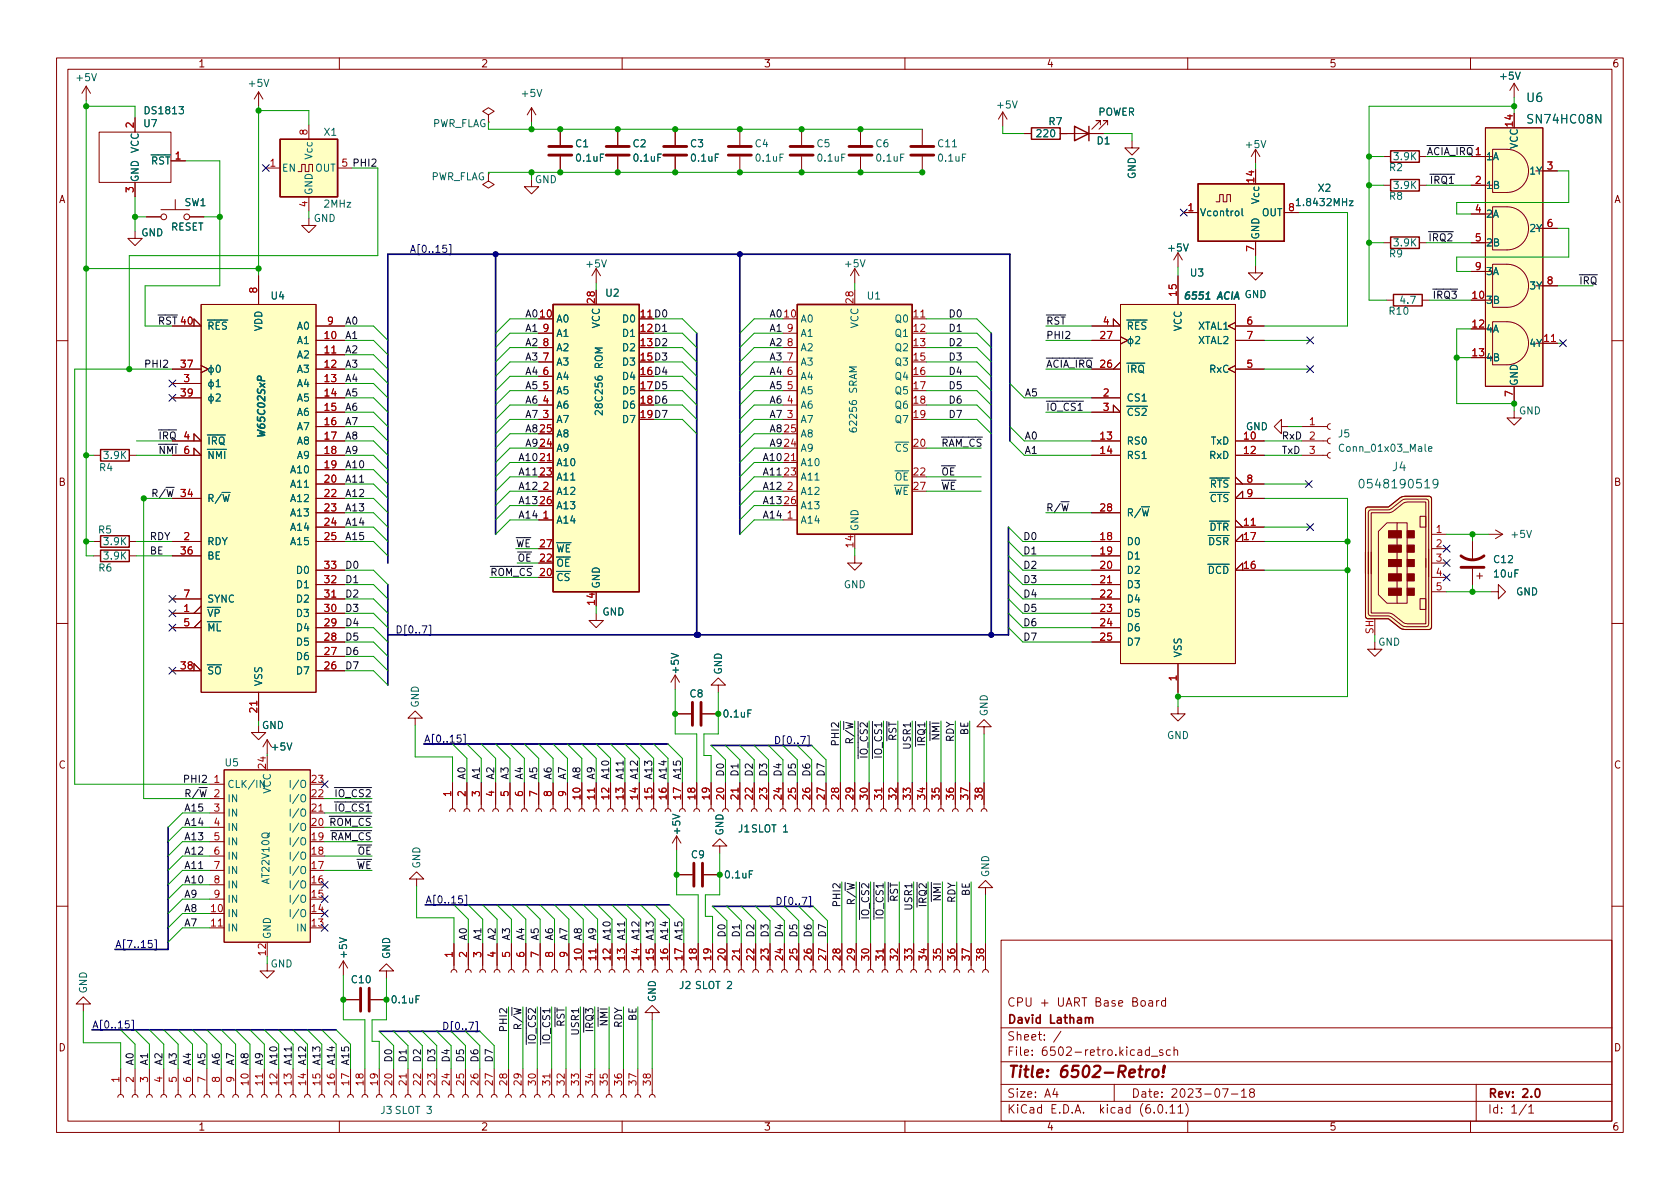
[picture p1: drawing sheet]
<svg xmlns="http://www.w3.org/2000/svg" width="297mm" height="210mm" viewBox="0 0 297 210" stroke-linecap="round" stroke-linejoin="round" font-family="sans-serif">
<defs><g id="words">
<g font-size="2.8" fill="#840000">
<text x="178" y="191.2">Title:</text>
<text x="187.3" y="191.2">6502-Retro!</text>
</g>
<g font-size="2.1" fill="#006464">
<text x="269.8" y="18.5">U6</text>
<text x="269.8" y="22.3">SN74HC08N</text>
<text x="246" y="83.8">J4</text>
<text x="239.9" y="86.8">0548190519</text>
</g>
<g font-size="2.1" fill="#840000">
<text x="178" y="178.5">CPU +</text>
<text x="187" y="178.5">UART Base</text>
<text x="200.5" y="178.5">Board</text>
<text x="178" y="184.5">Sheet:</text>
<text x="178" y="181.5">David</text>
<text x="185.5" y="181.5">Latham</text>
<text x="178" y="187.2">File:</text>
<text x="184.4" y="187.2">6502-retro.kicad_sch</text>
<text x="178" y="197.4">KiCad</text>
<text x="178" y="194.6">Size:</text>
<text x="184.7" y="194.6">A4</text>
<text x="185.7" y="197.4">E.D.A.</text>
<text x="194.6" y="197.4">kicad</text>
<text x="200" y="194.6">Date:</text>
<text x="201.8" y="197.4">(6.0.11)</text>
<text x="207" y="194.6">2023-07-18</text>
<text x="263" y="194.6">Rev:</text>
<text x="263" y="197.4">Id:</text>
<text x="267.1" y="197.4">1/1</text>
<text x="269.1" y="194.6">2.0</text>
</g>
<g font-size="1.8" fill="#006464">
<text x="13.2" y="14.7">+5V</text>
<text x="43.7" y="15.7">+5V</text>
<text x="92" y="17.5">+5V</text>
<text x="265" y="14.5">+5V</text>
<text x="25.2" y="22.9">U7</text>
<text x="25.3" y="20.6">DS1813</text>
<text x="176" y="19.6">+5V</text>
<text x="185.3" y="22.5">R7</text>
<text x="194.1" y="20.8">POWER</text>
<text x="26.6" y="29.5">~{RST}</text>
<text x="55.6" y="28.3" transform="rotate(-90 55.6 28.3)">Vcc</text>
<text x="57.1" y="24.4">X1</text>
<text x="101.6" y="26.4">C1</text>
<text x="101.6" y="29">0.1uF</text>
<text x="111.8" y="26.4">C2</text>
<text x="111.8" y="29">0.1uF</text>
<text x="121.9" y="26.4">C3</text>
<text x="121.9" y="29">0.1uF</text>
<text x="133.4" y="26.4">C4</text>
<text x="133.4" y="29">0.1uF</text>
<text x="144.3" y="26.4">C5</text>
<text x="144.3" y="29">0.1uF</text>
<text x="154.7" y="26.4">C6</text>
<text x="154.7" y="29">0.1uF</text>
<text x="165.6" y="26.4">C11</text>
<text x="165.6" y="29">0.1uF</text>
<text x="183" y="24.6">220</text>
<text x="193.8" y="25.9">D1</text>
<text x="220" y="26.6">+5V</text>
<text x="246.2" y="28.7">3.9K</text>
<text x="262.7" y="28.7">1A</text>
<text x="268.7" y="26.4" transform="rotate(-90 268.7 26.4)">VCC</text>
<text x="24.9" y="32.3" transform="rotate(-90 24.9 32.3)">GND VCC</text>
<text x="49.8" y="30.7">EN</text>
<text x="55.6" y="34.5" transform="rotate(-90 55.6 34.5)">GND</text>
<text x="55.7" y="30.7">OUT</text>
<text x="94.5" y="32.8">GND</text>
<text x="201.2" y="31.7" transform="rotate(-90 201.2 31.7)">GND</text>
<text x="232.9" y="34.3">X2</text>
<text x="245.5" y="35.7">R8</text>
<text x="245.5" y="30.6">R2</text>
<text x="246.2" y="33.8">3.9K</text>
<text x="262.7" y="33.8">1B</text>
<text x="270.3" y="31.2">1Y</text>
<text x="30.2" y="41.1">RESET</text>
<text x="32.5" y="36.8">SW1</text>
<text x="55.4" y="39.6">GND</text>
<text x="57.1" y="37.1">2MHz</text>
<text x="212.1" y="38.6">Vcontrol</text>
<text x="223" y="36.2" transform="rotate(-90 223 36.2)">Vcc</text>
<text x="223" y="38.6">OUT</text>
<text x="228.9" y="36.8">1.8432MHz</text>
<text x="262.7" y="38.9">2A</text>
<text x="270.3" y="41.4">2Y</text>
<text x="24.9" y="42.2">GND</text>
<text x="103.4" y="47.7">+5V</text>
<text x="149.1" y="47.6">+5V</text>
<text x="206.3" y="44.9">+5V</text>
<text x="223" y="42.4" transform="rotate(-90 223 42.4)">GND</text>
<text x="245.5" y="45.9">R9</text>
<text x="246.2" y="43.9">3.9K</text>
<text x="262.7" y="43.9">2B</text>
<text x="47.8" y="53.3">U4</text>
<text x="106.9" y="52.8">U2</text>
<text x="153.2" y="53.3">U1</text>
<text x="209.3" y="53.3">6551</text>
<text x="210.3" y="49.3">U3</text>
<text x="215.4" y="53.3">ACIA GND</text>
<text x="262.7" y="49">3A</text>
<text x="270.3" y="51.6">3Y</text>
<text x="36.6" y="58.7">~{RES}</text>
<text x="46.7" y="58.6" transform="rotate(-90 46.7 58.6)">VDD</text>
<text x="52.4" y="58.7">A0</text>
<text x="98.3" y="57.4">A0</text>
<text x="98.3" y="59.9">A1</text>
<text x="106.4" y="58.1" transform="rotate(-90 106.4 58.1)">VCC</text>
<text x="109.9" y="57.4">D0</text>
<text x="109.9" y="59.9">D1</text>
<text x="141.5" y="57.4">A0</text>
<text x="141.5" y="59.9">A1</text>
<text x="152.2" y="58.1" transform="rotate(-90 152.2 58.1)">VCC</text>
<text x="158.1" y="57.4">Q0</text>
<text x="158.1" y="59.9">Q1</text>
<text x="199.1" y="58.7">~{RES}</text>
<text x="209.3" y="58.6" transform="rotate(-90 209.3 58.6)">VCC</text>
<text x="211.8" y="58.7">XTAL1</text>
<text x="245.4" y="56">R10</text>
<text x="247.3" y="54.1">4.7</text>
<text x="262.7" y="54.1">3B</text>
<text x="262.7" y="59.2">4A</text>
<text x="52.4" y="61.2">A1</text>
<text x="52.4" y="63.8">A2</text>
<text x="98.3" y="65">A3</text>
<text x="98.3" y="62.5">A2</text>
<text x="106.9" y="65.2" transform="rotate(-90 106.9 65.2)">ROM</text>
<text x="109.9" y="62.5">D2</text>
<text x="109.9" y="65">D3</text>
<text x="141.5" y="65">A3</text>
<text x="141.5" y="62.5">A2</text>
<text x="158.1" y="62.5">Q2</text>
<text x="158.1" y="65">Q3</text>
<text x="211.8" y="61.2">XTAL2</text>
<text x="262.7" y="64.3">4B</text>
<text x="270.3" y="61.7">4Y</text>
<text x="52.4" y="66.3">A3</text>
<text x="52.4" y="68.8">A4</text>
<text x="52.4" y="71.4">A5</text>
<text x="98.3" y="70.1">A5</text>
<text x="98.3" y="67.6">A4</text>
<text x="109.9" y="67.6">D4</text>
<text x="109.9" y="70.1">D5</text>
<text x="141.5" y="70.1">A5</text>
<text x="141.5" y="67.6">A4</text>
<text x="151.9" y="69.5" transform="rotate(-90 151.9 69.5)">SRAM</text>
<text x="158.1" y="67.6">Q4</text>
<text x="158.1" y="70.1">Q5</text>
<text x="199.1" y="71.4">CS1</text>
<text x="199.1" y="66.3">~{IRQ}</text>
<text x="213.7" y="66.3">RxC</text>
<text x="268.7" y="68.3" transform="rotate(-90 268.7 68.3)">GND</text>
<text x="47.3" y="77.5" transform="rotate(-90 47.3 77.5)">W65C02SxP</text>
<text x="52.4" y="73.9">A6</text>
<text x="52.4" y="76.5">A7</text>
<text x="98.3" y="77.7">A8</text>
<text x="98.3" y="75.2">A7</text>
<text x="98.3" y="72.6">A6</text>
<text x="106.9" y="73.7" transform="rotate(-90 106.9 73.7)">28C256</text>
<text x="109.9" y="72.6">D6</text>
<text x="109.9" y="75.2">D7</text>
<text x="141.5" y="77.7">A8</text>
<text x="141.5" y="75.2">A7</text>
<text x="141.5" y="72.6">A6</text>
<text x="151.9" y="76.7" transform="rotate(-90 151.9 76.7)">62256</text>
<text x="158.1" y="72.6">Q6</text>
<text x="158.1" y="75.2">Q7</text>
<text x="199.1" y="73.9">~{CS2}</text>
<text x="220.2" y="76.5">GND</text>
<text x="236.5" y="77.7">J5</text>
<text x="268.5" y="73.7">GND</text>
<text x="17.3" y="83.7">R4</text>
<text x="18.1" y="81.5">3.9K</text>
<text x="36.6" y="79">~{IRQ}</text>
<text x="36.6" y="81.5">~{NMI}</text>
<text x="52.4" y="79">A8</text>
<text x="52.4" y="81.5">A9</text>
<text x="98.3" y="82.8">A10</text>
<text x="98.3" y="80.3">A9</text>
<text x="141.5" y="82.8">A10</text>
<text x="141.5" y="80.3">A9</text>
<text x="199.1" y="79">RS0</text>
<text x="199.1" y="81.5">RS1</text>
<text x="213.7" y="81.5">RxD</text>
<text x="214" y="79">TxD</text>
<text x="236.5" y="80.3">Conn_01x03_Male</text>
<text x="36.6" y="89.2">R/~{W}</text>
<text x="51.2" y="84.1">A10</text>
<text x="51.2" y="86.6">A11</text>
<text x="51.2" y="89.2">A12</text>
<text x="98.3" y="87.9">A12</text>
<text x="98.3" y="85.3">A11</text>
<text x="141.5" y="87.9">A12</text>
<text x="141.5" y="85.3">A11</text>
<text x="158" y="87.9">~{WE}</text>
<text x="158.2" y="85.3">~{OE}</text>
<text x="213.8" y="86.6">~{RTS}</text>
<text x="213.8" y="89.2">~{CTS}</text>
<text x="17.3" y="94.7">R5</text>
<text x="51.2" y="91.7">A13</text>
<text x="51.2" y="94.2">A14</text>
<text x="98.3" y="93">A14</text>
<text x="98.3" y="90.4">A13</text>
<text x="141.5" y="93">A14</text>
<text x="141.5" y="90.4">A13</text>
<text x="152.2" y="94" transform="rotate(-90 152.2 94)">GND</text>
<text x="199.1" y="91.7">R/~{W}</text>
<text x="213.8" y="94.2">~{DTR}</text>
<text x="267" y="95.5">+5V</text>
<text x="17.3" y="101.4">R6</text>
<text x="18.1" y="96.8">3.9K</text>
<text x="18.1" y="99.3">3.9K</text>
<text x="36.6" y="96.8">RDY</text>
<text x="36.6" y="99.3">BE</text>
<text x="51.2" y="96.8">A15</text>
<text x="52.2" y="101.9">D0</text>
<text x="98.3" y="100.6">~{OE}</text>
<text x="98.3" y="98">~{WE}</text>
<text x="199.1" y="96.8">D0</text>
<text x="199.1" y="99.3">D1</text>
<text x="199.1" y="101.9">D2</text>
<text x="213.5" y="101.9">~{DCD}</text>
<text x="213.5" y="96.8">~{DSR}</text>
<text x="263.9" y="99.9">C12</text>
<text x="36.6" y="106.9">SYNC</text>
<text x="52.2" y="106.9">D2</text>
<text x="52.2" y="104.4">D1</text>
<text x="98.3" y="103.1">~{CS}</text>
<text x="106.4" y="104.1" transform="rotate(-90 106.4 104.1)">GND</text>
<text x="149.1" y="104.4">GND</text>
<text x="199.1" y="104.4">D3</text>
<text x="199.1" y="106.9">D4</text>
<text x="263.9" y="102.5">10uF</text>
<text x="268" y="105.7">GND</text>
<text x="36.6" y="109.5">~{VP}</text>
<text x="36.6" y="112">~{ML}</text>
<text x="52.2" y="112">D4</text>
<text x="52.2" y="109.5">D3</text>
<text x="106.4" y="109.2">GND</text>
<text x="199.1" y="109.5">D5</text>
<text x="199.1" y="112">D6</text>
<text x="36.6" y="119.6">~{SO}</text>
<text x="52.2" y="119.6">D7</text>
<text x="52.2" y="117.1">D6</text>
<text x="52.2" y="114.6">D5</text>
<text x="120.4" y="119.4" transform="rotate(-90 120.4 119.4)">+5V</text>
<text x="128" y="119.4" transform="rotate(-90 128 119.4)">GND</text>
<text x="199.1" y="114.6">D7</text>
<text x="209.3" y="116.3" transform="rotate(-90 209.3 116.3)">VSS</text>
<text x="243.6" y="114.6">GND</text>
<text x="46.7" y="121.4" transform="rotate(-90 46.7 121.4)">VSS</text>
<text x="74.4" y="125.2" transform="rotate(-90 74.4 125.2)">GND</text>
<text x="121.8" y="123.7">C8</text>
<text x="46.2" y="129.3">GND</text>
<text x="127.7" y="127.3">0.1uF</text>
<text x="175" y="126.8" transform="rotate(-90 175 126.8)">GND</text>
<text x="206.3" y="131.1">GND</text>
<text x="39.6" y="135.9">U5</text>
<text x="47.8" y="133.1">+5V</text>
<text x="40.1" y="139.7">CLK/IN</text>
<text x="40.1" y="142.2">IN</text>
<text x="48.3" y="140.4" transform="rotate(-90 48.3 140.4)">VCC</text>
<text x="50.9" y="142.2">I/O</text>
<text x="50.9" y="139.7">I/O</text>
<text x="40.1" y="144.8">IN</text>
<text x="40.1" y="147.3">IN</text>
<text x="40.1" y="149.9">IN</text>
<text x="50.9" y="149.9">I/O</text>
<text x="50.9" y="147.3">I/O</text>
<text x="50.9" y="144.8">I/O</text>
<text x="120.7" y="147.8" transform="rotate(-90 120.7 147.8)">+5V</text>
<text x="128.3" y="147.8" transform="rotate(-90 128.3 147.8)">GND</text>
<text x="130.4" y="147.6">J1 SLOT 1</text>
<text x="40.1" y="152.4">IN</text>
<text x="40.1" y="154.9">IN</text>
<text x="50.9" y="154.9">I/O</text>
<text x="50.9" y="152.4">I/O</text>
<text x="74.7" y="153.6" transform="rotate(-90 74.7 153.6)">GND</text>
<text x="122.1" y="152.1">C9</text>
<text x="127.9" y="155.7">0.1uF</text>
<text x="175.3" y="155.2" transform="rotate(-90 175.3 155.2)">GND</text>
<text x="40.1" y="157.5">IN</text>
<text x="40.1" y="160">IN</text>
<text x="48" y="156.5" transform="rotate(-90 48 156.5)">AT22V10Q</text>
<text x="50.9" y="160">I/O</text>
<text x="50.9" y="157.5">I/O</text>
<text x="40.1" y="162.6">IN</text>
<text x="40.1" y="165.1">IN</text>
<text x="48.3" y="166.1" transform="rotate(-90 48.3 166.1)">GND</text>
<text x="50.9" y="162.6">I/O</text>
<text x="52.3" y="165.1">IN</text>
<text x="47.8" y="171.5">GND</text>
<text x="61.7" y="169.6" transform="rotate(-90 61.7 169.6)">+5V</text>
<text x="69.3" y="169.6" transform="rotate(-90 69.3 169.6)">GND</text>
<text x="15.8" y="175.7" transform="rotate(-90 15.8 175.7)">GND</text>
<text x="61.9" y="174.2">C10</text>
<text x="69" y="177.8">0.1uF</text>
<text x="116.3" y="177.3" transform="rotate(-90 116.3 177.3)">GND</text>
<text x="120" y="175.3">J2 SLOT 2</text>
<text x="67.2" y="197.4">J3 SLOT 3</text>
</g>
<g font-size="1.8" fill="#840000">
<text x="35" y="12.3">1</text>
<text x="85" y="12.3">2</text>
<text x="135" y="12.3">3</text>
<text x="185" y="12.3">4</text>
<text x="235" y="12.3">5</text>
<text x="285" y="12.3">6</text>
<text x="252.2" y="27.4">~{ACIA_IRQ}</text>
<text x="10.4" y="36.3">A</text>
<text x="285.4" y="36.3">A</text>
<text x="113" y="58.7">12 D1</text>
<text x="113" y="61.2">13 D2</text>
<text x="113" y="63.7">15 D3</text>
<text x="113" y="66.3">16 D4</text>
<text x="113" y="68.8">17 D5</text>
<text x="113" y="71.4">18 D6</text>
<text x="113" y="73.9">19 D7</text>
<text x="10.3" y="86.3">B</text>
<text x="285.3" y="86.3">B</text>
<text x="10.3" y="136.3">C</text>
<text x="285.3" y="136.3">C</text>
<text x="10.3" y="186.3">D</text>
<text x="285.3" y="186.3">D</text>
<text x="35" y="200.3">1</text>
<text x="85" y="200.3">2</text>
<text x="135" y="200.3">3</text>
<text x="185" y="200.3">4</text>
<text x="235" y="200.3">5</text>
<text x="285" y="200.3">6</text>
</g>
<g font-size="1.8" fill="#a90000">
<text x="23.6" y="22.8" transform="rotate(-90 23.6 22.8)">2</text>
<text x="267.5" y="22.6" transform="rotate(-90 267.5 22.6)">14</text>
<text x="30.8" y="28.2">1</text>
<text x="47.6" y="29.5">1</text>
<text x="54.4" y="24" transform="rotate(-90 54.4 24)">8</text>
<text x="260.7" y="27.4">1</text>
<text x="273.4" y="30">3</text>
<text x="23.6" y="34.2" transform="rotate(-90 23.6 34.2)">3</text>
<text x="221.7" y="32.5" transform="rotate(-90 221.7 32.5)">14</text>
<text x="260.7" y="32.5">2</text>
<text x="54.4" y="36.7" transform="rotate(-90 54.4 36.7)">4</text>
<text x="209.9" y="37.3">1</text>
<text x="227.7" y="37.3">8</text>
<text x="260.7" y="37.6">4</text>
<text x="273.4" y="40.1">6</text>
<text x="221.7" y="44.6" transform="rotate(-90 221.7 44.6)">7</text>
<text x="260.7" y="42.7">5</text>
<text x="260.7" y="47.7">9</text>
<text x="45.5" y="52" transform="rotate(-90 45.5 52)">8</text>
<text x="105.2" y="53.9" transform="rotate(-90 105.2 53.9)">28</text>
<text x="150.9" y="53.9" transform="rotate(-90 150.9 53.9)">28</text>
<text x="208" y="52.6" transform="rotate(-90 208 52.6)">15</text>
<text x="260.1" y="52.8">10</text>
<text x="273.4" y="50.3">8</text>
<text x="31.7" y="57.4">40</text>
<text x="57.1" y="59.9">10</text>
<text x="57.7" y="57.4">9</text>
<text x="95.2" y="56.1">10</text>
<text x="95.8" y="58.7">9</text>
<text x="113" y="56.1">11 D0</text>
<text x="113" y="56.1">11</text>
<text x="113" y="58.7">12</text>
<text x="139" y="58.7">9</text>
<text x="161.3" y="56.1">11</text>
<text x="161.3" y="58.7">12</text>
<text x="194.3" y="59.9">27</text>
<text x="194.9" y="57.4">4</text>
<text x="220.3" y="57.4">6</text>
<text x="220.3" y="59.9">7</text>
<text x="260.1" y="57.9">12</text>
<text x="31.7" y="65">37</text>
<text x="57.1" y="62.5">11</text>
<text x="57.1" y="65">12</text>
<text x="95.8" y="63.7">7</text>
<text x="95.8" y="61.2">8</text>
<text x="113" y="61.2">13</text>
<text x="113" y="63.7">15</text>
<text x="139" y="63.7">7</text>
<text x="139" y="61.2">8</text>
<text x="161.3" y="61.2">13</text>
<text x="161.3" y="63.7">15</text>
<text x="194.3" y="65">26</text>
<text x="220.3" y="65">5</text>
<text x="260.1" y="63">13</text>
<text x="272.8" y="60.4">11</text>
<text x="31.7" y="70.1">39</text>
<text x="32.3" y="67.6">3</text>
<text x="57.1" y="67.6">13</text>
<text x="57.1" y="70.1">14</text>
<text x="95.8" y="71.4">4</text>
<text x="95.8" y="68.8">5</text>
<text x="95.8" y="66.3">6</text>
<text x="113" y="66.3">16</text>
<text x="113" y="68.8">17</text>
<text x="113" y="71.4">18</text>
<text x="139" y="71.4">4</text>
<text x="139" y="68.8">5</text>
<text x="139" y="66.3">6</text>
<text x="161.3" y="66.3">16</text>
<text x="161.3" y="68.8">17</text>
<text x="161.3" y="71.4">18</text>
<text x="194.9" y="70.1">2</text>
<text x="267.5" y="70.3" transform="rotate(-90 267.5 70.3)">7</text>
<text x="32.3" y="77.7">4</text>
<text x="57.1" y="72.6">15</text>
<text x="57.1" y="75.2">16</text>
<text x="57.1" y="77.7">17</text>
<text x="95.2" y="76.4">25</text>
<text x="95.8" y="73.9">3</text>
<text x="113" y="73.9">19</text>
<text x="139" y="73.9">3</text>
<text x="161.3" y="73.9">19</text>
<text x="194.3" y="77.7">13</text>
<text x="194.9" y="72.6">3</text>
<text x="219.7" y="77.7">10</text>
<text x="231.3" y="75.2">1</text>
<text x="231.3" y="77.7">2</text>
<text x="32.3" y="80.3">6</text>
<text x="57.1" y="80.3">18</text>
<text x="57.1" y="82.8">19</text>
<text x="95.2" y="81.5">21</text>
<text x="95.2" y="79">24</text>
<text x="138.4" y="81.5">21</text>
<text x="161.3" y="79">20</text>
<text x="194.3" y="80.3">14</text>
<text x="219.7" y="80.3">12</text>
<text x="231.3" y="80.3">3</text>
<text x="31.7" y="87.9">34</text>
<text x="57.1" y="85.3">20</text>
<text x="57.1" y="87.9">22</text>
<text x="95.2" y="84.1">23</text>
<text x="95.2" y="89.1">26</text>
<text x="95.8" y="86.6">2</text>
<text x="138.4" y="84.1">23</text>
<text x="138.4" y="89.1">26</text>
<text x="139" y="86.6">2</text>
<text x="161.3" y="84.1">22</text>
<text x="161.3" y="86.6">27</text>
<text x="220.3" y="85.3">8</text>
<text x="220.3" y="87.9">9</text>
<text x="32.3" y="95.5">2</text>
<text x="57.1" y="90.4">23</text>
<text x="57.1" y="93">24</text>
<text x="57.1" y="95.5">25</text>
<text x="95.8" y="91.7">1</text>
<text x="139" y="91.7">1</text>
<text x="194.3" y="95.5">18</text>
<text x="194.3" y="90.4">28</text>
<text x="219.7" y="93">11</text>
<text x="219.7" y="95.5">17</text>
<text x="253.8" y="94.2">1</text>
<text x="31.7" y="98">36</text>
<text x="57.1" y="100.6">33</text>
<text x="95.2" y="101.8">20</text>
<text x="95.2" y="99.3">22</text>
<text x="95.2" y="96.8">27</text>
<text x="150.9" y="97" transform="rotate(-90 150.9 97)">14</text>
<text x="194.3" y="98">19</text>
<text x="194.3" y="100.6">20</text>
<text x="219.7" y="100.6">16</text>
<text x="253.8" y="96.8">2</text>
<text x="253.8" y="99.3">3</text>
<text x="253.8" y="101.8">4</text>
<text x="32.3" y="105.7">7</text>
<text x="57.1" y="105.7">31</text>
<text x="57.1" y="103.1">32</text>
<text x="105.2" y="107.2" transform="rotate(-90 105.2 107.2)">14</text>
<text x="194.3" y="103.1">21</text>
<text x="194.3" y="105.7">22</text>
<text x="253.8" y="104.4">5</text>
<text x="32.3" y="108.2">1</text>
<text x="32.3" y="110.7">5</text>
<text x="57.1" y="113.3">28</text>
<text x="57.1" y="110.7">29</text>
<text x="57.1" y="108.2">30</text>
<text x="194.3" y="108.2">23</text>
<text x="194.3" y="110.7">24</text>
<text x="194.3" y="113.3">25</text>
<text x="242.8" y="112.2" transform="rotate(-90 242.8 112.2)">SH</text>
<text x="31.7" y="118.4">38</text>
<text x="57.1" y="118.4">26</text>
<text x="57.1" y="115.8">27</text>
<text x="208" y="120.6" transform="rotate(-90 208 120.6)">1</text>
<text x="45.5" y="126.2" transform="rotate(-90 45.5 126.2)">21</text>
<text x="47" y="136.2" transform="rotate(-90 47 136.2)">24</text>
<text x="37.7" y="138.4">1</text>
<text x="37.7" y="143.5">3</text>
<text x="54.8" y="143.5">21</text>
<text x="54.8" y="141">22</text>
<text x="54.8" y="138.4">23</text>
<text x="79.8" y="141" transform="rotate(-90 79.8 141)">1</text>
<text x="82.3" y="141" transform="rotate(-90 82.3 141)">2</text>
<text x="84.8" y="141" transform="rotate(-90 84.8 141)">3</text>
<text x="87.4" y="141" transform="rotate(-90 87.4 141)">4</text>
<text x="89.9" y="141" transform="rotate(-90 89.9 141)">5</text>
<text x="92.5" y="141" transform="rotate(-90 92.5 141)">6</text>
<text x="95" y="141" transform="rotate(-90 95 141)">7</text>
<text x="97.5" y="141" transform="rotate(-90 97.5 141)">8</text>
<text x="100.1" y="141" transform="rotate(-90 100.1 141)">9</text>
<text x="102.6" y="141.6" transform="rotate(-90 102.6 141.6)">10</text>
<text x="105.2" y="141.6" transform="rotate(-90 105.2 141.6)">11</text>
<text x="107.7" y="141.6" transform="rotate(-90 107.7 141.6)">12</text>
<text x="110.2" y="141.6" transform="rotate(-90 110.2 141.6)">13</text>
<text x="112.8" y="141.6" transform="rotate(-90 112.8 141.6)">14</text>
<text x="115.3" y="141.6" transform="rotate(-90 115.3 141.6)">15</text>
<text x="117.9" y="141.6" transform="rotate(-90 117.9 141.6)">16</text>
<text x="120.4" y="141.6" transform="rotate(-90 120.4 141.6)">17</text>
<text x="122.9" y="141.6" transform="rotate(-90 122.9 141.6)">18</text>
<text x="125.5" y="141.6" transform="rotate(-90 125.5 141.6)">19</text>
<text x="128" y="141.6" transform="rotate(-90 128 141.6)">20</text>
<text x="130.6" y="141.6" transform="rotate(-90 130.6 141.6)">21</text>
<text x="133.1" y="141.6" transform="rotate(-90 133.1 141.6)">22</text>
<text x="135.6" y="141.6" transform="rotate(-90 135.6 141.6)">23</text>
<text x="138.2" y="141.6" transform="rotate(-90 138.2 141.6)">24</text>
<text x="140.7" y="141.6" transform="rotate(-90 140.7 141.6)">25</text>
<text x="143.3" y="141.6" transform="rotate(-90 143.3 141.6)">26</text>
<text x="145.8" y="141.6" transform="rotate(-90 145.8 141.6)">27</text>
<text x="148.3" y="141.6" transform="rotate(-90 148.3 141.6)">28</text>
<text x="150.9" y="141.6" transform="rotate(-90 150.9 141.6)">29</text>
<text x="153.4" y="141.6" transform="rotate(-90 153.4 141.6)">30</text>
<text x="156" y="141.6" transform="rotate(-90 156 141.6)">31</text>
<text x="158.5" y="141.6" transform="rotate(-90 158.5 141.6)">32</text>
<text x="161" y="141.6" transform="rotate(-90 161 141.6)">33</text>
<text x="163.6" y="141.6" transform="rotate(-90 163.6 141.6)">34</text>
<text x="166.1" y="141.6" transform="rotate(-90 166.1 141.6)">35</text>
<text x="168.7" y="141.6" transform="rotate(-90 168.7 141.6)">36</text>
<text x="171.2" y="141.6" transform="rotate(-90 171.2 141.6)">37</text>
<text x="173.7" y="141.6" transform="rotate(-90 173.7 141.6)">38</text>
<text x="37.7" y="146">4</text>
<text x="37.7" y="148.6">5</text>
<text x="54.8" y="148.6">19</text>
<text x="54.8" y="146">20</text>
<text x="37.7" y="151.1">6</text>
<text x="37.7" y="153.7">7</text>
<text x="54.8" y="153.7">17</text>
<text x="54.8" y="151.1">18</text>
<text x="37.1" y="161.3">10</text>
<text x="37.7" y="156.2">8</text>
<text x="37.7" y="158.7">9</text>
<text x="54.8" y="161.3">14</text>
<text x="54.8" y="158.7">15</text>
<text x="54.8" y="156.2">16</text>
<text x="37.1" y="163.8">11</text>
<text x="54.8" y="163.8">13</text>
<text x="47" y="169.2" transform="rotate(-90 47 169.2)">12</text>
<text x="80" y="169.5" transform="rotate(-90 80 169.5)">1</text>
<text x="82.5" y="169.5" transform="rotate(-90 82.5 169.5)">2</text>
<text x="85.1" y="169.5" transform="rotate(-90 85.1 169.5)">3</text>
<text x="87.6" y="169.5" transform="rotate(-90 87.6 169.5)">4</text>
<text x="90.2" y="169.5" transform="rotate(-90 90.2 169.5)">5</text>
<text x="92.7" y="169.5" transform="rotate(-90 92.7 169.5)">6</text>
<text x="95.2" y="169.5" transform="rotate(-90 95.2 169.5)">7</text>
<text x="97.8" y="169.5" transform="rotate(-90 97.8 169.5)">8</text>
<text x="100.3" y="169.5" transform="rotate(-90 100.3 169.5)">9</text>
<text x="102.9" y="170.1" transform="rotate(-90 102.9 170.1)">10</text>
<text x="105.4" y="170.1" transform="rotate(-90 105.4 170.1)">11</text>
<text x="107.9" y="170.1" transform="rotate(-90 107.9 170.1)">12</text>
<text x="110.5" y="170.1" transform="rotate(-90 110.5 170.1)">13</text>
<text x="113" y="170.1" transform="rotate(-90 113 170.1)">14</text>
<text x="115.6" y="170.1" transform="rotate(-90 115.6 170.1)">15</text>
<text x="118.1" y="170.1" transform="rotate(-90 118.1 170.1)">16</text>
<text x="120.6" y="170.1" transform="rotate(-90 120.6 170.1)">17</text>
<text x="123.2" y="170.1" transform="rotate(-90 123.2 170.1)">18</text>
<text x="125.7" y="170.1" transform="rotate(-90 125.7 170.1)">19</text>
<text x="128.3" y="170.1" transform="rotate(-90 128.3 170.1)">20</text>
<text x="130.8" y="170.1" transform="rotate(-90 130.8 170.1)">21</text>
<text x="133.3" y="170.1" transform="rotate(-90 133.3 170.1)">22</text>
<text x="135.9" y="170.1" transform="rotate(-90 135.9 170.1)">23</text>
<text x="138.4" y="170.1" transform="rotate(-90 138.4 170.1)">24</text>
<text x="141" y="170.1" transform="rotate(-90 141 170.1)">25</text>
<text x="143.5" y="170.1" transform="rotate(-90 143.5 170.1)">26</text>
<text x="146" y="170.1" transform="rotate(-90 146 170.1)">27</text>
<text x="148.6" y="170.1" transform="rotate(-90 148.6 170.1)">28</text>
<text x="151.1" y="170.1" transform="rotate(-90 151.1 170.1)">29</text>
<text x="153.7" y="170.1" transform="rotate(-90 153.7 170.1)">30</text>
<text x="156.2" y="170.1" transform="rotate(-90 156.2 170.1)">31</text>
<text x="158.7" y="170.1" transform="rotate(-90 158.7 170.1)">32</text>
<text x="161.3" y="170.1" transform="rotate(-90 161.3 170.1)">33</text>
<text x="163.8" y="170.1" transform="rotate(-90 163.8 170.1)">34</text>
<text x="166.4" y="170.1" transform="rotate(-90 166.4 170.1)">35</text>
<text x="168.9" y="170.1" transform="rotate(-90 168.9 170.1)">36</text>
<text x="171.4" y="170.1" transform="rotate(-90 171.4 170.1)">37</text>
<text x="174" y="170.1" transform="rotate(-90 174 170.1)">38</text>
<text x="21.1" y="191.6" transform="rotate(-90 21.1 191.6)">1</text>
<text x="23.6" y="191.6" transform="rotate(-90 23.6 191.6)">2</text>
<text x="26.2" y="191.6" transform="rotate(-90 26.2 191.6)">3</text>
<text x="28.7" y="191.6" transform="rotate(-90 28.7 191.6)">4</text>
<text x="31.2" y="191.6" transform="rotate(-90 31.2 191.6)">5</text>
<text x="33.8" y="191.6" transform="rotate(-90 33.8 191.6)">6</text>
<text x="36.3" y="191.6" transform="rotate(-90 36.3 191.6)">7</text>
<text x="38.9" y="191.6" transform="rotate(-90 38.9 191.6)">8</text>
<text x="41.4" y="191.6" transform="rotate(-90 41.4 191.6)">9</text>
<text x="43.9" y="192.2" transform="rotate(-90 43.9 192.2)">10</text>
<text x="46.5" y="192.2" transform="rotate(-90 46.5 192.2)">11</text>
<text x="49" y="192.2" transform="rotate(-90 49 192.2)">12</text>
<text x="51.6" y="192.2" transform="rotate(-90 51.6 192.2)">13</text>
<text x="54.1" y="192.2" transform="rotate(-90 54.1 192.2)">14</text>
<text x="56.6" y="192.2" transform="rotate(-90 56.6 192.2)">15</text>
<text x="59.2" y="192.2" transform="rotate(-90 59.2 192.2)">16</text>
<text x="61.7" y="192.2" transform="rotate(-90 61.7 192.2)">17</text>
<text x="64.3" y="192.2" transform="rotate(-90 64.3 192.2)">18</text>
<text x="66.8" y="192.2" transform="rotate(-90 66.8 192.2)">19</text>
<text x="69.3" y="192.2" transform="rotate(-90 69.3 192.2)">20</text>
<text x="71.9" y="192.2" transform="rotate(-90 71.9 192.2)">21</text>
<text x="74.4" y="192.2" transform="rotate(-90 74.4 192.2)">22</text>
<text x="77" y="192.2" transform="rotate(-90 77 192.2)">23</text>
<text x="79.5" y="192.2" transform="rotate(-90 79.5 192.2)">24</text>
<text x="82" y="192.2" transform="rotate(-90 82 192.2)">25</text>
<text x="84.6" y="192.2" transform="rotate(-90 84.6 192.2)">26</text>
<text x="87.1" y="192.2" transform="rotate(-90 87.1 192.2)">27</text>
<text x="89.7" y="192.2" transform="rotate(-90 89.7 192.2)">28</text>
<text x="92.2" y="192.2" transform="rotate(-90 92.2 192.2)">29</text>
<text x="94.7" y="192.2" transform="rotate(-90 94.7 192.2)">30</text>
<text x="97.3" y="192.2" transform="rotate(-90 97.3 192.2)">31</text>
<text x="99.8" y="192.2" transform="rotate(-90 99.8 192.2)">32</text>
<text x="102.4" y="192.2" transform="rotate(-90 102.4 192.2)">33</text>
<text x="104.9" y="192.2" transform="rotate(-90 104.9 192.2)">34</text>
<text x="107.4" y="192.2" transform="rotate(-90 107.4 192.2)">35</text>
<text x="110" y="192.2" transform="rotate(-90 110 192.2)">36</text>
<text x="112.5" y="192.2" transform="rotate(-90 112.5 192.2)">37</text>
<text x="115.1" y="192.2" transform="rotate(-90 115.1 192.2)">38</text>
</g>
<g font-size="1.8" fill="#009600">
<text x="76.5" y="22.9">PWR_FLAG</text>
<text x="76.2" y="32.3">PWR_FLAG</text>
</g>
<g font-size="1.8" fill="#0f0f0f">
<text x="60.3" y="29.5">5 PHI2</text>
<text x="252.7" y="32.5">~{IRQ1}</text>
<text x="252.5" y="42.7">~{IRQ2}</text>
<text x="253.2" y="52.8">~{IRQ3} 10</text>
<text x="279.1" y="50.3">~{IRQ}</text>
<text x="27.9" y="57.4">~{RST}</text>
<text x="61" y="59.9">A1</text>
<text x="61" y="57.4">A0</text>
<text x="92.8" y="58.7">A1</text>
<text x="92.8" y="56.1">A010</text>
<text x="136" y="56.1">A010</text>
<text x="136" y="58.7">A1</text>
<text x="167.6" y="58.7">D1</text>
<text x="167.6" y="56.1">D0</text>
<text x="184.9" y="59.9">PHI2</text>
<text x="184.9" y="57.4">~{RST}</text>
<text x="25.4" y="65">PHI2</text>
<text x="61" y="65">A3</text>
<text x="61" y="62.5">A2</text>
<text x="92.8" y="61.2">A2</text>
<text x="92.8" y="63.7">A3</text>
<text x="136" y="61.2">A2</text>
<text x="136" y="63.7">A3</text>
<text x="167.6" y="63.7">D3</text>
<text x="167.6" y="61.2">D2</text>
<text x="184.9" y="65">~{ACIA_IRQ}</text>
<text x="61" y="70.1">A5</text>
<text x="61" y="67.6">A4</text>
<text x="92.8" y="68.8">A5</text>
<text x="92.8" y="71.4">A6</text>
<text x="92.8" y="66.3">A4</text>
<text x="136" y="68.8">A5</text>
<text x="136" y="71.4">A6</text>
<text x="136" y="66.3">A4</text>
<text x="167.6" y="71.4">D6</text>
<text x="167.6" y="68.8">D5</text>
<text x="167.6" y="66.3">D4</text>
<text x="181.1" y="70.1">A5</text>
<text x="27.9" y="77.7">~{IRQ}</text>
<text x="61" y="75.2">A7</text>
<text x="61" y="72.6">A6</text>
<text x="61" y="77.7">A8</text>
<text x="92.8" y="76.4">A825</text>
<text x="92.8" y="73.9">A7</text>
<text x="136" y="76.4">A825</text>
<text x="136" y="73.9">A7</text>
<text x="167.6" y="73.9">D7</text>
<text x="181.1" y="77.7">A0</text>
<text x="184.9" y="72.6">~{IO_CS1}</text>
<text x="226.6" y="77.7">RxD</text>
<text x="61" y="82.8">A10</text>
<text x="61" y="80.3">A9</text>
<text x="91.6" y="81.5">A10</text>
<text x="92.8" y="79">A924</text>
<text x="134.8" y="81.5">A10</text>
<text x="136" y="79">A924</text>
<text x="166.4" y="79">~{RAM_CS}</text>
<text x="181.1" y="80.3">A1</text>
<text x="226.6" y="80.3">TxD</text>
<text x="26.7" y="87.9">R/~{W}34</text>
<text x="61" y="87.9">A12</text>
<text x="61" y="85.3">A11</text>
<text x="91.6" y="84.1">A11</text>
<text x="91.6" y="89.1">A13</text>
<text x="91.6" y="86.6">A12</text>
<text x="134.8" y="89.1">A13</text>
<text x="134.8" y="86.6">A12</text>
<text x="134.8" y="84.1">A11</text>
<text x="166.4" y="84.1">~{OE}</text>
<text x="166.4" y="86.6">~{WE}</text>
<text x="26.4" y="95.5">RDY</text>
<text x="61" y="95.5">A15</text>
<text x="61" y="93">A14</text>
<text x="61" y="90.4">A13</text>
<text x="91.6" y="91.7">A14</text>
<text x="134.8" y="91.7">A14</text>
<text x="180.8" y="95.5">D0</text>
<text x="184.9" y="90.4">R/~{W}</text>
<text x="26.4" y="98">BE</text>
<text x="61" y="100.6">D0</text>
<text x="86.6" y="101.8">~{ROM_CS}</text>
<text x="91.2" y="96.8">~{WE}</text>
<text x="91.4" y="99.3">~{OE}</text>
<text x="180.8" y="98">D1</text>
<text x="180.8" y="100.6">D2</text>
<text x="61" y="105.7">D2</text>
<text x="61" y="103.1">D1</text>
<text x="180.8" y="103.1">D3</text>
<text x="180.8" y="105.7">D4</text>
<text x="61" y="113.3">D5</text>
<text x="61" y="108.2">D3</text>
<text x="61" y="110.7">D4</text>
<text x="180.8" y="113.3">D7</text>
<text x="180.8" y="108.2">D5</text>
<text x="180.8" y="110.7">D6</text>
<text x="61" y="115.8">D6</text>
<text x="61" y="118.4">D7</text>
<text x="150.9" y="131.7" transform="rotate(-90 150.9 131.7)">R/~{W}</text>
<text x="158.5" y="131.1" transform="rotate(-90 158.5 131.1)">~{RST}</text>
<text x="166.1" y="131" transform="rotate(-90 166.1 131)">~{NMI}</text>
<text x="168.6" y="131.3" transform="rotate(-90 168.6 131.3)">RDY</text>
<text x="171.2" y="130.1" transform="rotate(-90 171.2 130.1)">BE</text>
<text x="82.3" y="137.9" transform="rotate(-90 82.3 137.9)">A0</text>
<text x="84.8" y="137.9" transform="rotate(-90 84.8 137.9)">A1</text>
<text x="87.4" y="137.9" transform="rotate(-90 87.4 137.9)">A2</text>
<text x="89.9" y="137.9" transform="rotate(-90 89.9 137.9)">A3</text>
<text x="92.4" y="137.9" transform="rotate(-90 92.4 137.9)">A4</text>
<text x="95" y="137.9" transform="rotate(-90 95 137.9)">A5</text>
<text x="97.5" y="137.9" transform="rotate(-90 97.5 137.9)">A6</text>
<text x="100.1" y="137.9" transform="rotate(-90 100.1 137.9)">A7</text>
<text x="102.6" y="137.9" transform="rotate(-90 102.6 137.9)">A8</text>
<text x="105.1" y="137.9" transform="rotate(-90 105.1 137.9)">A9</text>
<text x="107.7" y="137.9" transform="rotate(-90 107.7 137.9)">A10</text>
<text x="110.2" y="137.9" transform="rotate(-90 110.2 137.9)">A11</text>
<text x="112.8" y="137.9" transform="rotate(-90 112.8 137.9)">A12</text>
<text x="115.3" y="137.9" transform="rotate(-90 115.3 137.9)">A13</text>
<text x="117.8" y="137.9" transform="rotate(-90 117.8 137.9)">A14</text>
<text x="120.4" y="137.9" transform="rotate(-90 120.4 137.9)">A15</text>
<text x="128" y="137.4" transform="rotate(-90 128 137.4)">D0</text>
<text x="130.5" y="137.4" transform="rotate(-90 130.5 137.4)">D1</text>
<text x="133.1" y="137.4" transform="rotate(-90 133.1 137.4)">D2</text>
<text x="135.6" y="137.4" transform="rotate(-90 135.6 137.4)">D3</text>
<text x="138.2" y="137.4" transform="rotate(-90 138.2 137.4)">D4</text>
<text x="140.7" y="137.4" transform="rotate(-90 140.7 137.4)">D5</text>
<text x="143.2" y="137.4" transform="rotate(-90 143.2 137.4)">D6</text>
<text x="145.8" y="137.4" transform="rotate(-90 145.8 137.4)">D7</text>
<text x="148.3" y="132.1" transform="rotate(-90 148.3 132.1)">PHI2</text>
<text x="153.4" y="134.2" transform="rotate(-90 153.4 134.2)">~{IO_CS2}</text>
<text x="155.9" y="134.2" transform="rotate(-90 155.9 134.2)">~{IO_CS1}</text>
<text x="161" y="132.7" transform="rotate(-90 161 132.7)">USR1</text>
<text x="163.6" y="132.1" transform="rotate(-90 163.6 132.1)">~{IRQ1}</text>
<text x="32.3" y="138.4">PHI2</text>
<text x="32.5" y="141">R/~{W}2</text>
<text x="32.5" y="143.5">A15</text>
<text x="59" y="143.5">~{IO_CS1}</text>
<text x="59" y="141">~{IO_CS2}</text>
<text x="32.5" y="148.6">A13</text>
<text x="32.5" y="146">A14</text>
<text x="58.1" y="146">~{ROM_CS}</text>
<text x="58.4" y="148.6">~{RAM_CS}</text>
<text x="32.5" y="151.1">A12</text>
<text x="32.5" y="153.7">A11</text>
<text x="63" y="153.7">~{WE}</text>
<text x="63.2" y="151.1">~{OE}</text>
<text x="32.5" y="161.3">A8</text>
<text x="32.5" y="158.7">A9</text>
<text x="32.5" y="156.2">A10</text>
<text x="148.6" y="160.5" transform="rotate(-90 148.6 160.5)">PHI2</text>
<text x="151.1" y="160.2" transform="rotate(-90 151.1 160.2)">R/~{W}</text>
<text x="158.7" y="159.5" transform="rotate(-90 158.7 159.5)">~{RST}</text>
<text x="161.3" y="161.1" transform="rotate(-90 161.3 161.1)">USR1</text>
<text x="163.8" y="160.5" transform="rotate(-90 163.8 160.5)">~{IRQ2}</text>
<text x="166.4" y="159.5" transform="rotate(-90 166.4 159.5)">~{NMI}</text>
<text x="168.9" y="159.7" transform="rotate(-90 168.9 159.7)">RDY</text>
<text x="171.4" y="158.5" transform="rotate(-90 171.4 158.5)">BE</text>
<text x="32.5" y="163.8">A7</text>
<text x="82.5" y="166.4" transform="rotate(-90 82.5 166.4)">A0</text>
<text x="85.1" y="166.4" transform="rotate(-90 85.1 166.4)">A1</text>
<text x="87.6" y="166.4" transform="rotate(-90 87.6 166.4)">A2</text>
<text x="90.2" y="166.4" transform="rotate(-90 90.2 166.4)">A3</text>
<text x="92.7" y="166.4" transform="rotate(-90 92.7 166.4)">A4</text>
<text x="95.2" y="166.4" transform="rotate(-90 95.2 166.4)">A5</text>
<text x="97.8" y="166.4" transform="rotate(-90 97.8 166.4)">A6</text>
<text x="100.3" y="166.4" transform="rotate(-90 100.3 166.4)">A7</text>
<text x="102.9" y="166.4" transform="rotate(-90 102.9 166.4)">A8</text>
<text x="105.4" y="166.4" transform="rotate(-90 105.4 166.4)">A9</text>
<text x="107.9" y="166.4" transform="rotate(-90 107.9 166.4)">A10</text>
<text x="110.5" y="166.4" transform="rotate(-90 110.5 166.4)">A11</text>
<text x="113" y="166.4" transform="rotate(-90 113 166.4)">A12</text>
<text x="115.6" y="166.4" transform="rotate(-90 115.6 166.4)">A13</text>
<text x="118.1" y="166.4" transform="rotate(-90 118.1 166.4)">A14</text>
<text x="120.6" y="166.4" transform="rotate(-90 120.6 166.4)">A15</text>
<text x="128.3" y="165.9" transform="rotate(-90 128.3 165.9)">D0</text>
<text x="130.8" y="165.9" transform="rotate(-90 130.8 165.9)">D1</text>
<text x="133.3" y="165.9" transform="rotate(-90 133.3 165.9)">D2</text>
<text x="135.9" y="165.9" transform="rotate(-90 135.9 165.9)">D3</text>
<text x="138.4" y="165.9" transform="rotate(-90 138.4 165.9)">D4</text>
<text x="141" y="165.9" transform="rotate(-90 141 165.9)">D5</text>
<text x="143.5" y="165.9" transform="rotate(-90 143.5 165.9)">D6</text>
<text x="146" y="165.9" transform="rotate(-90 146 165.9)">D7</text>
<text x="153.7" y="162.7" transform="rotate(-90 153.7 162.7)">~{IO_CS2}</text>
<text x="156.2" y="162.7" transform="rotate(-90 156.2 162.7)">~{IO_CS1}</text>
<text x="89.7" y="182.6" transform="rotate(-90 89.7 182.6)">PHI2</text>
<text x="92.2" y="182.3" transform="rotate(-90 92.2 182.3)">R/~{W}</text>
<text x="94.7" y="184.8" transform="rotate(-90 94.7 184.8)">~{IO_CS2}</text>
<text x="97.3" y="184.8" transform="rotate(-90 97.3 184.8)">~{IO_CS1}</text>
<text x="99.8" y="181.6" transform="rotate(-90 99.8 181.6)">~{RST}</text>
<text x="102.4" y="183.2" transform="rotate(-90 102.4 183.2)">USR1</text>
<text x="104.9" y="182.6" transform="rotate(-90 104.9 182.6)">~{IRQ3}</text>
<text x="107.4" y="181.6" transform="rotate(-90 107.4 181.6)">~{NMI}</text>
<text x="110" y="181.8" transform="rotate(-90 110 181.8)">RDY</text>
<text x="112.5" y="180.6" transform="rotate(-90 112.5 180.6)">BE</text>
<text x="23.6" y="188.5" transform="rotate(-90 23.6 188.5)">A0</text>
<text x="26.2" y="188.5" transform="rotate(-90 26.2 188.5)">A1</text>
<text x="28.7" y="188.5" transform="rotate(-90 28.7 188.5)">A2</text>
<text x="31.2" y="188.5" transform="rotate(-90 31.2 188.5)">A3</text>
<text x="33.8" y="188.5" transform="rotate(-90 33.8 188.5)">A4</text>
<text x="36.3" y="188.5" transform="rotate(-90 36.3 188.5)">A5</text>
<text x="38.9" y="188.5" transform="rotate(-90 38.9 188.5)">A6</text>
<text x="41.4" y="188.5" transform="rotate(-90 41.4 188.5)">A7</text>
<text x="43.9" y="188.5" transform="rotate(-90 43.9 188.5)">A8</text>
<text x="46.5" y="188.5" transform="rotate(-90 46.5 188.5)">A9</text>
<text x="49" y="188.5" transform="rotate(-90 49 188.5)">A10</text>
<text x="51.6" y="188.5" transform="rotate(-90 51.6 188.5)">A11</text>
<text x="54.1" y="188.5" transform="rotate(-90 54.1 188.5)">A12</text>
<text x="56.6" y="188.5" transform="rotate(-90 56.6 188.5)">A13</text>
<text x="59.2" y="188.5" transform="rotate(-90 59.2 188.5)">A14</text>
<text x="61.7" y="188.5" transform="rotate(-90 61.7 188.5)">A15</text>
<text x="69.3" y="188" transform="rotate(-90 69.3 188)">D0</text>
<text x="71.9" y="188" transform="rotate(-90 71.9 188)">D1</text>
<text x="74.4" y="188" transform="rotate(-90 74.4 188)">D2</text>
<text x="77" y="188" transform="rotate(-90 77 188)">D3</text>
<text x="79.5" y="188" transform="rotate(-90 79.5 188)">D4</text>
<text x="82" y="188" transform="rotate(-90 82 188)">D5</text>
<text x="84.6" y="188" transform="rotate(-90 84.6 188)">D6</text>
<text x="87.1" y="188" transform="rotate(-90 87.1 188)">D7</text>
</g>
<g font-size="1.8" fill="#000084">
<text x="72.4" y="44.7">A[0..15]</text>
<text x="69.8" y="112">D[0..7]</text>
<text x="74.9" y="131.3">A[0..15]</text>
<text x="136.8" y="131.6">D[0..7]</text>
<text x="75.2" y="159.8">A[0..15]</text>
<text x="137" y="160">D[0..7]</text>
<text x="20.3" y="167.6">A[7..15]</text>
<text x="16.3" y="181.9">A[0..15]</text>
<text x="78.1" y="182.1">D[0..7]</text>
</g>
</g></defs>
<g fill="none" stroke="#840000" stroke-width=".18">
<path d="M10 10.2h277v190.1h-277zM12 12.2h273v186.1h-273zM15.2 15.2l-.7 1.3M15.2 15.2v2.6M15.2 15.2l.8 1.3M45.7 16.3l-.7 1.2M45.7 16.3v2.5M45.7 16.3l.8 1.2M60 10.2v2M94 19l-.8 1.3M94 19v2.6M94 19l.7 1.3"/>
<path d="M110 10.2v2M160 10.2v2M177.3 19.8l-.8 1.3M177.3 19.8v2.5M177.3 19.8l.8 1.3M210 10.2v2M260 10.2v2M267.7 14.7v2.6M267.7 14.7l.8 1.3M267.7 14.7l-.7 1.3M17.5 23.4h12.7v8.9h-12.7zM23.9 20.8v2.6"/>
<path d="M23.9 32.3v2.5M25.9 38.3h2.5M28.4 37.1h5.1M31 35.3v1.8M33.5 38.3h2.6M47 29.7h2.5M52.7 30.3h.6v-1.2h.7v1.2h.6v-1.2h.6v1.2M54.6 38.6v1.3h1.3l-1.3 1.2-1.3-1.2h1.3M54.6 22.1v2.5M54.6 34.8v2.5M59.7 29.7h2.5M86.4 20.3l1-.6-1-.7-1.1 .7 1.1 .6v1.3"/>
<path d="M86.4 30.7v1.3l-1.1 .6 1.1 .7 1-.7-1-.6M94 31.7v1.3h1.2l-1.2 1.3-1.3-1.3h1.3M99.1 22.9v2.7M99.1 27.7v2.8M109.2 22.9v2.7M109.2 27.7v2.8M119.4 22.9v2.7M119.4 27.7v2.8M130.8 22.9v2.7M130.8 27.7v2.8M141.7 22.9v2.7M141.7 27.7v2.8"/>
<path d="M152.1 22.9v2.7M152.1 27.7v2.8M163.1 22.9v2.7M163.1 27.7v2.8M181.1 23.6h1.3M187.5 23.6h7.6M194.6 22.1v-.8h-.8h.8l-1.6 1.6M195.8 22.1v-.8h-.7h.7l-1.5 1.6M200.2 24.9v1.3h1.2l-1.2 1.2-1.3-1.2h1.3M209.3 37.6h2.5M215 35.7h.6v-1.3h.7v1.3h.6v-1.3h.7v1.3M222 26.4v2.6"/>
<path d="M222 30v2.5M222 26.4l-.8 1.3M222 26.4l.8 1.3M227.1 37.6h2.5M244.6 32.8h1.3M244.6 27.7h1.3M251 32.8h1.2M251 27.7h1.2M260.1 32.8h2.5M260.1 37.8h2.5M262.6 22.6h10.2v45.7h-10.2zM263.9 36.6h2.6a3.8 3.8 0 0 1 3.8 3.8 3.8 3.8 0 0 1-3.8 3.8h-2.6z"/>
<path d="M263.9 26.4h2.6a3.8 3.8 0 0 1 3.8 3.8 3.8 3.8 0 0 1-3.8 3.8h-2.6zM267.7 20.1v2.5M272.8 30.2h2.5M23.9 40.9v1.3h1.2l-1.2 1.2-1.3-1.2h1.3M30.5 57.7h5.1l-1.3-1.3v1.3M35.6 53.8h20.3v68.6h-20.3zM45.7 48.8v5M55.9 57.7h5.1M95.2 56.4h2.6M95.2 58.9h2.6M105.4 47.5l-.8 1.3M105.4 47.5v2.5"/>
<path d="M105.4 51.3v2.5M105.4 47.5l.8 1.3M138.4 56.4h2.6M138.4 58.9h2.6M151.1 47.5v2.5M151.1 51.3v2.5M151.1 47.5l-.7 1.3M151.1 47.5l.8 1.3M161.3 56.4h2.5M161.3 58.9h2.5M193 57.7h5.1l-1.3-1.3v1.3M198.1 53.8h20.3v63.5h-20.3z"/>
<path d="M198.1 59.6l1.3 .6-1.3 .6M208.3 44.7v2.5M208.3 48.8v5M208.3 44.7l-.8 1.3M208.3 44.7l.7 1.3M218.4 57l-1.2 .7 1.2 .6M218.4 57.7h5.1M222 47v1.3h1.3l-1.3 1.2-1.3-1.2h1.3M222 42.7v2.5M244.6 42.9h1.3M245.1 53.1h1.3M251 42.9h1.2"/>
<path d="M251.5 53.1h1.2M260.1 42.9h2.5M260.1 53.1h2.5M260.1 58.2h2.5M260.1 48h2.5M263.9 56.9h2.6a3.8 3.8 0 0 1 3.8 3.8 3.8 3.8 0 0 1-3.8 3.8h-2.6zM263.9 46.7h2.6a3.8 3.8 0 0 1 3.8 3.8 3.8 3.8 0 0 1-3.8 3.9h-2.6zM272.8 40.4h2.5M272.8 50.5h2.5M10 60.2h2M30.5 78h5.1l-1.3-1.3v1.3M30.5 70.4h5.1"/>
<path d="M30.5 65.3h5.1M30.5 67.8h5.1M35.6 64.6l1.2 .7-1.2 .6M55.9 78h5.1M55.9 70.4h5.1M55.9 65.3h5.1M55.9 60.2h5.1M55.9 72.9h5.1M55.9 75.4h5.1M55.9 62.7h5.1M55.9 67.8h5.1M95.2 79.2h2.6"/>
<path d="M95.2 76.7h2.6M95.2 74.2h2.6M95.2 71.6h2.6M95.2 69.1h2.6M95.2 66.5h2.6M95.2 64h2.6M95.2 61.5h2.6M138.4 79.2h2.6M138.4 76.7h2.6M138.4 74.2h2.6M138.4 71.6h2.6M138.4 69.1h2.6"/>
<path d="M138.4 66.5h2.6M138.4 64h2.6M138.4 61.5h2.6M161.3 79.2h2.5M161.3 74.2h2.5M161.3 71.6h2.5M161.3 69.1h2.5M161.3 66.5h2.5M161.3 64h2.5M161.3 61.5h2.5M193 72.9h5.1l-1.3-1.3v1.3M193 78h5.1"/>
<path d="M193 70.4h5.1M193 65.3h5.1M193 60.2h5.1M198.1 64l-1.3 1.3M218.4 64.6l-1.2 .7 1.2 .6M218.4 78h5.1M218.4 65.3h5.1M218.4 60.2h5.1M226.6 75.4v-1.2l-1.3 1.2 1.3 1.3v-1.3h1.2M230.1 78h4.6M230.1 75.4h4.6M235.2 77.5l-.4 .1-.1 .4 .1 .3 .4 .2"/>
<path d="M235.2 74.9l-.4 .2-.1 .3 .1 .4 .4 .1M260.1 63.2h2.5M267.7 72.6v1.3h1.3l-1.3 1.3-1.3-1.3h1.3M267.7 68.3v2.6M272.8 60.7h2.5M285 60.2h2M16.5 80.5h1.3M16.5 95.8h1.3M16.5 98.3h1.3M22.9 80.5h1.2M22.9 95.8h1.2M22.9 98.3h1.2"/>
<path d="M30.5 80.5h5.1l-1.3-1.3v1.3M30.5 95.8h5.1M30.5 98.3h5.1M30.5 88.1h5.1M55.9 93.2h5.1M55.9 80.5h5.1M55.9 95.8h5.1M55.9 90.7h5.1M55.9 85.6h5.1M55.9 88.1h5.1M55.9 83.1h5.1M95.2 97h2.6"/>
<path d="M95.2 99.6h2.6M95.2 91.9h2.6M95.2 86.9h2.6M95.2 81.8h2.6M95.2 84.3h2.6M95.2 89.4h2.6M138.4 91.9h2.6M138.4 86.9h2.6M138.4 81.8h2.6M138.4 84.3h2.6M138.4 89.4h2.6M151.1 98.3v1.3h1.3l-1.3 1.2-1.2-1.2h1.2"/>
<path d="M151.1 94.5v2.5M161.3 86.9h2.5M161.3 84.3h2.5M193 80.5h5.1M193 95.8h5.1M193 98.3h5.1M193 90.7h5.1M218.4 93.2h5.1M218.4 91.9l1.3 1.3M218.4 80.5h5.1M218.4 85.6h5.1M218.4 84.3l1.3 1.3"/>
<path d="M219.7 95.8v-1.3l-1.3 1.3h5.1M219.7 88.1v-1.2l-1.3 1.2h5.1M230.1 80.5h4.6M235.2 80l-.4 .2-.1 .3 .1 .4 .4 .1M242.4 97.6v10.8h3.2l.4 .1 2.1 1.6 .7 .2h3.3v-11.6M247 92.5h1.8v14.2h-1.8zM247 92.5h-1.8l-1.5 1.5v11.2l1.5 1.5h1.8M251.1 91.3h1v1.9h-1zM252.6 97.1v13.1a.51 .51 0 0 1-.6 .6h-3.8l-2.5-1.8-3.1-.1a.51 .51 0 0 1-.7-.6v-10.7M253.1 97v13.7a.51 .51 0 0 1-.6 .6l-4.6-.1-2.4-1.8h-3.4a.51 .51 0 0 1-.7-.6v-11.2M253.1 94.5h2.7M253.1 97h2.7"/>
<path d="M253.1 99.6h2.7M260.3 95.8v3.3M263.1 94.5h2.6M264.4 93.7l1.3 .8M265.7 94.5l-1.3 .7M10 110.2h2M30.5 118.6h5.1l-1.3-1.3v1.3M30.5 105.9h5.1M30.5 108.5h5.1M30.5 111h5.1M35.6 107.2l-1.3 1.3M35.6 109.7l-1.3 1.3"/>
<path d="M55.9 100.8h5.1M55.9 103.4h5.1M55.9 105.9h5.1M55.9 108.5h5.1M55.9 111h5.1M55.9 113.5h5.1M55.9 118.6h5.1M55.9 116.1h5.1M95.2 102.1h2.6M105.4 108.5v1.2h1.3l-1.3 1.3-1.3-1.3h1.3M105.4 104.6v2.6M119.4 119.4l-.8 1.2"/>
<path d="M119.4 119.4v2.5M119.4 119.4l.7 1.2M193 100.8h5.1M193 103.4h5.1M193 105.9h5.1M193 108.5h5.1M193 111h5.1M193 113.5h5.1M208.3 117.3v5.1M219.7 100.8v-1.2l-1.3 1.2h5.1M241.4 101.5v-11.2a.51 .51 0 0 1 .7-.6h3.4l2.4-1.9h4.6a.51 .51 0 0 1 .6 .6v13.7h2.7M241.9 101.5v-10.7a.51 .51 0 0 1 .7-.6l3.1-.1 2.5-1.8h3.8a.51 .51 0 0 1 .6 .6v13.1"/>
<path d="M243.1 113.5v1.3h1.2l-1.2 1.3-1.3-1.3h1.3M251.1 105.9h1v1.9h-1zM252.1 100.3v-11.5h-3.3l-.7 .2-2.1 1.6-.4 .1h-3.2v10.8M253.1 104.6h2.7M260.3 100.6v2.8M261.1 101.8h1M261.6 101.3v1.1M263.7 104.6h1.2v-1.2l1.3 1.2-1.3 1.3v-1.3M285 110.2h2M37.1 138.7h2.5M39.6 136.1h15.3v30.5h-15.3zM45.7 128.3v1.2h1.3l-1.3 1.3-1.3-1.3h1.3"/>
<path d="M45.7 122.4v5.1M47.2 130.8v2.5M47.2 133.6v2.5M47.2 130.8l-.7 1.3M47.2 130.8l.8 1.3M54.9 138.7h2.5M73.4 127h1.3l-1.3-1.3-1.3 1.3h1.3v1.3M80 138.4v4.6M82.5 138.4v4.6M85.1 138.4v4.6M87.6 138.4v4.6M90.2 138.4v4.6"/>
<path d="M92.7 138.4v4.6M95.2 138.4v4.6M97.8 138.4v4.6M100.3 138.4v4.6M102.9 138.4v4.6M105.4 138.4v4.6M107.9 138.4v4.6M110.5 138.4v4.6M113 138.4v4.6M115.6 138.4v4.6M118.1 138.4v4.6M119.4 126.2h2.8"/>
<path d="M120.6 138.4v4.6M123.2 138.4v4.6M124.2 126.2h2.8M125.7 138.4v4.6M127 121.2h1.3l-1.3-1.3-1.3 1.3h1.3v1.2M128.3 138.4v4.6M130.8 138.4v4.6M133.3 138.4v4.6M135.9 138.4v4.6M138.4 138.4v4.6M141 138.4v4.6M143.5 138.4v4.6"/>
<path d="M146 138.4v4.6M148.6 138.4v4.6M151.1 138.4v4.6M153.7 138.4v4.6M156.2 138.4v4.6M158.7 138.4v4.6M161.3 138.4v4.6M163.8 138.4v4.6M166.4 138.4v4.6M168.9 138.4v4.6M171.4 138.4v4.6M174 128.5h1.3l-1.3-1.3-1.3 1.3h1.3v1.3"/>
<path d="M174 138.4v4.6M208.3 125v1.2h1.2l-1.2 1.3-1.3-1.3h1.3M37.1 159h2.5M37.1 156.5h2.5M37.1 153.9h2.5M37.1 151.4h2.5M37.1 148.8h2.5M37.1 141.2h2.5M37.1 146.3h2.5M37.1 143.8h2.5M54.9 159h2.5M54.9 156.5h2.5"/>
<path d="M54.9 153.9h2.5M54.9 151.4h2.5M54.9 148.8h2.5M54.9 141.2h2.5M54.9 146.3h2.5M54.9 143.8h2.5M73.7 155.4h1.2l-1.2-1.2-1.3 1.2h1.3v1.3M79.5 143.5l.2-.4 .3-.1 .4 .1 .1 .4M82 143.5l.2-.4 .3-.1 .4 .1 .2 .4M84.6 143.5l.1-.4 .4-.1 .3 .1 .2 .4M87.1 143.5l.2-.4 .3-.1 .4 .1 .1 .4M89.7 143.5l.1-.4 .4-.1 .3 .1 .2 .4"/>
<path d="M92.2 143.5l.2-.4 .3-.1 .4 .1 .1 .4M94.7 143.5l.2-.4 .3-.1 .4 .1 .2 .4M97.3 143.5l.1-.4 .4-.1 .3 .1 .2 .4M99.8 143.5l.2-.4 .3-.1 .4 .1 .1 .4M102.4 143.5l.1-.4 .4-.1 .3 .1 .2 .4M104.9 143.5l.2-.4 .3-.1 .4 .1 .1 .4M107.4 143.5l.2-.4 .3-.1 .4 .1 .2 .4M110 143.5l.1-.4 .4-.1 .3 .1 .2 .4M112.5 143.5l.2-.4 .3-.1 .4 .1 .1 .4M115.1 143.5l.1-.4 .4-.1 .3 .1 .2 .4M117.6 143.5l.2-.4 .3-.1 .4 .1 .1 .4M119.6 147.8l-.7 1.3"/>
<path d="M119.6 147.8v2.6M119.6 147.8l.8 1.3M119.6 154.7h2.8M120.1 143.5l.2-.4 .3-.1 .4 .1 .2 .4M122.7 143.5l.1-.4 .4-.1 .3 .1 .2 .4M124.5 154.7h2.8M125.2 143.5l.2-.4 .3-.1 .4 .1 .1 .4M127.3 149.6h1.2l-1.2-1.3-1.3 1.3h1.3v1.3M127.8 143.5l.1-.4 .4-.1 .3 .1 .2 .4M130.3 143.5l.2-.4 .3-.1 .4 .1 .1 .4M132.8 143.5l.2-.4 .3-.1 .4 .1 .2 .4M135.4 143.5l.1-.4 .4-.1 .3 .1 .2 .4"/>
<path d="M137.9 143.5l.2-.4 .3-.1 .4 .1 .1 .4M140.5 143.5l.1-.4 .4-.1 .3 .1 .2 .4M143 143.5l.2-.4 .3-.1 .4 .1 .1 .4M145.5 143.5l.2-.4 .3-.1 .4 .1 .2 .4M148.1 143.5l.1-.4 .4-.1 .3 .1 .2 .4M150.6 143.5l.2-.4 .3-.1 .4 .1 .1 .4M153.2 143.5l.1-.4 .4-.1 .3 .1 .2 .4M155.7 143.5l.2-.4 .3-.1 .4 .1 .1 .4M158.2 143.5l.2-.4 .3-.1 .4 .1 .2 .4M160.8 143.5l.1-.4 .4-.1 .3 .1 .2 .4M163.3 143.5l.2-.4 .3-.1 .4 .1 .1 .4M165.9 143.5l.1-.4 .4-.1 .3 .1 .2 .4"/>
<path d="M168.4 143.5l.2-.4 .3-.1 .4 .1 .1 .4M170.9 143.5l.2-.4 .3-.1 .4 .1 .2 .4M173.5 143.5l.1-.4 .4-.1 .3 .1 .2 .4M174.2 157h1.3l-1.3-1.3-1.2 1.3h1.2v1.2M10 160.2h2M14.7 177.5h1.3l-1.3-1.2-1.2 1.2h1.2v1.3M37.1 161.5h2.5M37.1 164.1h2.5M47.2 170.4v1.3h1.3l-1.3 1.3-1.2-1.3h1.2M47.2 166.6v2.6M54.9 161.5h2.5M54.9 164.1h2.5"/>
<path d="M60.7 176.8h2.8M60.7 169.9l-.8 1.3M60.7 169.9v2.6M60.7 169.9l.8 1.3M65.5 176.8h2.8M68.3 171.7h1.3l-1.3-1.3-1.2 1.3h1.2v1.3M79.8 172l.1-.4 .4-.2 .3 .2 .2 .4M80.3 166.9v4.5M82.3 172l.1-.4 .4-.2 .4 .2 .1 .4M82.8 166.9v4.5M84.8 172l.2-.4 .3-.2 .4 .2 .2 .4M85.3 166.9v4.5"/>
<path d="M87.4 172l.1-.4 .4-.2 .3 .2 .2 .4M87.9 166.9v4.5M89.9 172l.2-.4 .3-.2 .4 .2 .1 .4M90.4 166.9v4.5M92.5 172l.1-.4 .4-.2 .3 .2 .2 .4M93 166.9v4.5M95 172l.1-.4 .4-.2 .4 .2 .1 .4M95.5 166.9v4.5M97.5 172l.2-.4 .3-.2 .4 .2 .2 .4M98 166.9v4.5M100.1 172l.1-.4 .4-.2 .3 .2 .2 .4M100.6 166.9v4.5"/>
<path d="M102.6 172l.2-.4 .3-.2 .4 .2 .1 .4M103.1 166.9v4.5M105.2 172l.1-.4 .4-.2 .3 .2 .2 .4M105.7 166.9v4.5M107.7 172l.1-.4 .4-.2 .4 .2 .1 .4M108.2 166.9v4.5M110.2 172l.2-.4 .3-.2 .4 .2 .2 .4M110.7 166.9v4.5M112.8 172l.1-.4 .4-.2 .3 .2 .2 .4M113.3 166.9v4.5M115.3 172l.2-.4 .3-.2 .4 .2 .1 .4M115.3 179.1h1.3l-1.3-1.3-1.3 1.3h1.3v1.2"/>
<path d="M115.8 166.9v4.5M117.9 172l.1-.4 .4-.2 .3 .2 .2 .4M118.4 166.9v4.5M120.4 172l.1-.4 .4-.2 .4 .2 .1 .4M120.9 166.9v4.5M122.9 172l.2-.4 .3-.2 .4 .2 .2 .4M123.4 166.9v4.5M125.5 172l.1-.4 .4-.2 .3 .2 .2 .4M126 166.9v4.5M128 172l.2-.4 .3-.2 .4 .2 .1 .4M128.5 166.9v4.5M130.6 172l.1-.4 .4-.2 .3 .2 .2 .4"/>
<path d="M131.1 166.9v4.5M133.1 172l.1-.4 .4-.2 .4 .2 .1 .4M133.6 166.9v4.5M135.6 172l.2-.4 .3-.2 .4 .2 .2 .4M136.1 166.9v4.5M138.2 172l.1-.4 .4-.2 .3 .2 .2 .4M138.7 166.9v4.5M140.7 172l.2-.4 .3-.2 .4 .2 .1 .4M141.2 166.9v4.5M143.3 172l.1-.4 .4-.2 .3 .2 .2 .4M143.8 166.9v4.5M145.8 172l.1-.4 .4-.2 .4 .2 .1 .4"/>
<path d="M146.3 166.9v4.5M148.3 172l.2-.4 .3-.2 .4 .2 .2 .4M148.8 166.9v4.5M150.9 172l.1-.4 .4-.2 .3 .2 .2 .4M151.4 166.9v4.5M153.4 172l.2-.4 .3-.2 .4 .2 .1 .4M153.9 166.9v4.5M156 172l.1-.4 .4-.2 .3 .2 .2 .4M156.5 166.9v4.5M158.5 172l.1-.4 .4-.2 .4 .2 .1 .4M159 166.9v4.5M161 172l.2-.4 .3-.2 .4 .2 .2 .4"/>
<path d="M161.5 166.9v4.5M163.6 172l.1-.4 .4-.2 .3 .2 .2 .4M164.1 166.9v4.5M166.1 172l.2-.4 .3-.2 .4 .2 .1 .4M166.6 166.9v4.5M168.7 172l.1-.4 .4-.2 .3 .2 .2 .4M169.2 166.9v4.5M171.2 172l.1-.4 .4-.2 .4 .2 .1 .4M171.7 166.9v4.5M173.7 172l.2-.4 .3-.2 .4 .2 .2 .4M174.2 166.9v4.5M177 166.3h108v32h-108z"/>
<path d="M285 160.2h2M20.8 194l.2-.3 .3-.2 .4 .2 .1 .3M21.3 189v4.5M23.4 194l.1-.3 .4-.2 .3 .2 .2 .3M23.9 189v4.5M25.9 194l.2-.3 .3-.2 .4 .2 .1 .3M26.4 189v4.5M28.4 194l.2-.3 .4-.2 .3 .2 .2 .3M29 189v4.5M31 194l.1-.3 .4-.2 .4 .2 .1 .3M31.5 189v4.5M33.5 194l.2-.3 .3-.2 .4 .2 .1 .3"/>
<path d="M34 189v4.5M36.1 194l.1-.3 .4-.2 .3 .2 .2 .3M36.6 189v4.5M38.6 194l.2-.3 .3-.2 .4 .2 .1 .3M39.1 189v4.5M41.1 194l.2-.3 .4-.2 .3 .2 .2 .3M41.7 189v4.5M43.7 194l.1-.3 .4-.2 .4 .2 .1 .3M44.2 189v4.5M46.2 194l.2-.3 .3-.2 .4 .2 .1 .3M46.7 189v4.5M48.8 194l.1-.3 .4-.2 .3 .2 .2 .3"/>
<path d="M49.3 189v4.5M51.3 194l.2-.3 .3-.2 .4 .2 .1 .3M51.8 189v4.5M53.8 194l.2-.3 .4-.2 .3 .2 .2 .3M54.4 189v4.5M56.4 194l.1-.3 .4-.2 .4 .2 .1 .3M56.9 189v4.5M58.9 194l.2-.3 .3-.2 .4 .2 .1 .3M59.4 189v4.5M60 198.3v2M61.5 194l.1-.3 .4-.2 .3 .2 .2 .3M62 189v4.5"/>
<path d="M64 194l.2-.3 .3-.2 .4 .2 .1 .3M64.5 189v4.5M66.5 194l.2-.3 .4-.2 .3 .2 .2 .3M67.1 189v4.5M69.1 194l.1-.3 .4-.2 .4 .2 .1 .3M69.6 189v4.5M71.6 194l.2-.3 .3-.2 .4 .2 .1 .3M72.1 189v4.5M74.2 194l.1-.3 .4-.2 .3 .2 .2 .3M74.7 189v4.5M76.7 194l.2-.3 .3-.2 .4 .2 .1 .3M77.2 189v4.5"/>
<path d="M79.2 194l.2-.3 .4-.2 .3 .2 .2 .3M79.8 189v4.5M81.8 194l.1-.3 .4-.2 .4 .2 .1 .3M82.3 189v4.5M84.3 194l.2-.3 .3-.2 .4 .2 .1 .3M84.8 189v4.5M86.9 194l.1-.3 .4-.2 .3 .2 .2 .3M87.4 189v4.5M89.4 194l.2-.3 .3-.2 .4 .2 .1 .3M89.9 189v4.5M91.9 194l.2-.3 .4-.2 .3 .2 .2 .3M92.5 189v4.5"/>
<path d="M94.5 194l.1-.3 .4-.2 .4 .2 .1 .3M95 189v4.5M97 194l.2-.3 .3-.2 .4 .2 .1 .3M97.5 189v4.5M99.6 194l.1-.3 .4-.2 .3 .2 .2 .3M100.1 189v4.5M102.1 194l.2-.3 .3-.2 .4 .2 .1 .3M102.6 189v4.5M104.6 194l.2-.3 .4-.2 .3 .2 .2 .3M105.2 189v4.5M107.2 194l.1-.3 .4-.2 .4 .2 .1 .3M107.7 189v4.5"/>
<path d="M109.7 194l.2-.3 .3-.2 .4 .2 .1 .3M110 198.3v2M110.2 189v4.5M112.3 194l.1-.3 .4-.2 .3 .2 .2 .3M112.8 189v4.5M114.8 194l.2-.3 .3-.2 .4 .2 .1 .3M115.3 189v4.5M160 198.3v2M177 194.8h108M177 191.8h108M177 187.8h108M177 181.8h108"/>
<path d="M182.5 186.5v.1M182.5 185.7v.1M184.6 183.8v.1M184.6 183v.1M187.6 182.4l-1.3 1.9M197 191.8v3M203.6 186.8h1.1M205.6 185.7l-.4-.1-.2 .2 .1 .3 .5 .1v.4h-.6M206.9 185.7l-.4-.1-.3 .3v.4l.2 .3h.5M207.6 185.8l.2-.2 .3 .1 .1 .9M207.6 185.1v1.5M209.6 195.1a1.72 1.72 0 0 1 0 2.3"/>
<path d="M210 198.3v2M217.7 193.5h1.2M219.5 193l.4-.5v1.5M219.5 194h.9M221.2 193.2l-.3-.3 .1-.2 .2-.2 .4 .1 .2 .2-.1 .2-.6 .2-.2 .3 .1 .4 .2 .1h.4l.2-.3-.1-.4-.2-.1M260 198.3v2M261 191.8v6.5M270.3 195.8l.4-.5v1.5M270.3 196.8h.9"/>
<circle cx="29" cy="38.3" r=".51"/>
<circle cx="33" cy="38.3" r=".51"/>
</g>
<path d="M203.9 189.3a.52 .52 0 0 1 .6-.2 .52 .52 0 0 1 .4 .4l-.1 .6a.55 .55 0 0 1-.5 .4 .55 .55 0 0 1-.5-.4zM205.6 190.3l.1 .1-.1 .1-.1-.1 .1-.1v.2M205.9 188.5l-.2 1.2 .2-1.1v-.1l-.1 .1-.1 1.1" fill="none" stroke="#840000" stroke-width=".4"/>
<g fill="none" stroke="#006464" stroke-width=".18">
<path d="M16.2 13l.4 1.3 .5-1.3M31.7 18.9h.7l-.4 .4 .4 .2v.5l-.2 .1-.5-.1M46.7 14l.4 1.3 .4-1.3M94.9 15.8l.5 1.3 .4-1.3M179 17.8l.4 1.3 .5-1.3M267.9 12.8l.5 1.2 .4-1.2M26.7 27.4h3.4M106.8 27.2h-.6v1.3M116.9 27.2h-.6v1.3M127.1 27.2h-.6v1.3M138.5 27.2h-.6v1.3M149.4 27.2h-.6v1.3"/>
<path d="M159.8 27.2h-.6v1.3M168.4 26h.7M170.8 27.2h-.6v1.3M219.6 36.9v1.1l.2 .2M223 24.8l.4 1.3 .4-1.3M238.6 35.5h.6l-.6 .9h.6M283 20.2v1.6l-.8-1.6v1.6M36.7 56.6h3.6M106.4 46l.4 1.2 .4-1.2M152.1 45.9l.4 1.3 .4-1.3M199.2 56.6h3.6M199.9 59.5v1.7"/>
<path d="M200.8 59.6l.5-.1 .2 .4-.8 .9h.8M209.2 43.1l.5 1.3 .4-1.3M36.7 76.9h3.2M37.3 64.6v1.7M37.3 67.1v1.7M37.3 69.7v1.7M38.2 67.5l.4-.4v1.3M38.2 69.8l.5-.1 .3 .3-.8 .9h.8M38.2 68.4h.8M38.4 64.6h.1a.68 .68 0 0 1 .5 .6 .68 .68 0 0 1-.5 .6 .84 .84 0 0 1-.1-1.2zM105.2 66.6l.1 .4a.86 .86 0 0 0 1.2 0l-.1-.4-.5-.1-.2 .2 .1 .4 .1 .1M150.2 70.9v.4a.86 .86 0 0 0 1.3 0l-.2-.4-.4-.1-.2 .3v.3l.2 .1"/>
<path d="M158.2 78.2h2.5M159.3 78.7a.6 .6 0 0 0-.9 .4 .6 .6 0 0 0 .6 .7l.3-.1M160.5 78.6l-.5-.1-.2 .2v.3l.5 .3 .2 .3-.3 .2h-.5M199.2 64.2h3.2M201.7 71.8h1.2M252 78.5v1.1l.2 .2M252.6 79.4l.6-.1-.1-.3h-.3l-.2 .2v.6h.5M39.3 87.1h1.4M98.4 96h2.6M158.2 83.3h2.5M201.8 89.6h1.5M213.5 99.8h3.8"/>
<path d="M213.8 92.2h3.5M213.9 84.5h3.4M251.9 86.3h.9M254.2 85.4l-.3 .3-.4-.1-.1-.2 .1-.6h.4l.3 .1a1.01 1.01 0 0 1-.4 1.4h-.3M269.9 93.8l.5 1.3 .4-1.3M36.7 117.6h2.5M118.7 115.5l1.3 .5-1.3 .4M46.7 138v1.3l-.7-1.3v1.3M50.8 131.4l.4 1.2 .4-1.2M53.3 138.2l.2-.2a.43 .43 0 0 1 .5 .4v.4a.42 .42 0 0 1-.4 .5 .42 .42 0 0 1-.4-.5zM132.8 125.5h-.6v1.3M53.3 158.5l.2-.2a.43 .43 0 0 1 .5 .4v.4a.42 .42 0 0 1-.4 .5 .42 .42 0 0 1-.4-.5z"/>
<path d="M53.3 155.9l.2-.1a.43 .43 0 0 1 .5 .4v.4a.42 .42 0 0 1-.4 .5 .42 .42 0 0 1-.4-.5zM53.3 153.4l.2-.2a.43 .43 0 0 1 .5 .4v.5a.42 .42 0 0 1-.4 .4 .42 .42 0 0 1-.4-.4zM53.3 150.9l.2-.2a.43 .43 0 0 1 .5 .4v.4a.42 .42 0 0 1-.4 .5 .42 .42 0 0 1-.4-.5zM53.3 148.3l.2-.2a.43 .43 0 0 1 .5 .5v.4a.42 .42 0 0 1-.4 .4 .42 .42 0 0 1-.4-.4zM53.3 145.8l.2-.2a.43 .43 0 0 1 .5 .4v.4a.42 .42 0 0 1-.4 .5 .42 .42 0 0 1-.4-.5zM53.3 143.2l.2-.1a.43 .43 0 0 1 .5 .4v.4a.42 .42 0 0 1-.4 .5 .42 .42 0 0 1-.4-.5zM53.3 140.7l.2-.2a.43 .43 0 0 1 .5 .4v.5a.42 .42 0 0 1-.4 .4 .42 .42 0 0 1-.4-.4zM118.9 144l1.3 .4-1.3 .4M133.1 154h-.6v1.3M53.3 161l.2-.2a.43 .43 0 0 1 .5 .5v.4a.42 .42 0 0 1-.4 .4 .42 .42 0 0 1-.4-.4zM60 165.8l1.3 .4-1.3 .5M74.2 176.1h-.6v1.3"/>
<circle cx="37.3" cy="65.4" r=".44"/>
<circle cx="37.3" cy="68" r=".44"/>
<circle cx="37.3" cy="70.5" r=".44"/>
<circle cx="199.9" cy="60.3" r=".44"/>
</g>
<g fill="none" stroke="#840000" stroke-width=".51">
<path d="M97 27.4h4.1M97 25.9h4.1M107.2 27.4h4.1M107.2 25.9h4.1M117.3 27.4h4.1M117.3 25.9h4.1M128.8 27.4h4M128.8 25.9h4M139.7 27.4h4.1M139.7 25.9h4.1M150.1 27.4h4.1M150.1 25.9h4.1"/>
<path d="M161 27.4h4.1M161 25.9h4.1M258.3 98.3a3.3 3.3 0 0 0 4.1 0M258.3 100.3h4.1M122.4 124.2v4.1M124 124.2v4.1M122.7 152.6v4.1M124.2 152.6v4.1M63.8 174.7v4.1M65.3 174.7v4.1"/>
</g>
<g fill="none" stroke="#a90000" stroke-width=".18">
<path d="M162.8 56.1h.7M58.7 62.4h.7M274.3 60.4h.7M96.8 81.5h.7M139.9 81.5h.8M221.2 92.9h.7M58.7 105.6h.7M195.8 103.1h.7M45.4 124v.7M105.1 139.4v.7M130.5 139.4v.7M155.9 139.4v.7"/>
<path d="M56.4 143.4h.7M38.6 163.8h.7M105.3 167.8v.7M130.7 167.8v.7M156.1 167.8v.7M46.4 189.9v.7M71.8 189.9v.7M97.2 189.9v.7"/>
</g>
<g fill="#ffffc2" stroke="#ffffc2" stroke-width=".18">
<path d="M211.8 32.5h15.3v10.2h-15.3z"/>
<path d="M241.6 89.8l.2-.1h3.7l2.4-1.9h4.6a.51 .51 0 0 1 .6 .6v13.7l-11.7-.6v-11.5z"/>
<path d="M241.4 97.6l11.7-.6v13.7a.51 .51 0 0 1-.6 .6l-4.6-.1-2.4-1.8h-3.4a.51 .51 0 0 1-.7-.6z"/>
<path d="M198.1 53.8h20.3v63.5h-20.3z"/>
<path d="M97.8 53.8h15.2v50.8h-15.2z"/>
<path d="M141 53.8h20.3v40.7h-20.3z"/>
<path d="M262.6 22.6h10.2v45.7h-10.2z"/>
<path d="M39.6 136.1h15.3v30.5h-15.3z"/>
<path d="M49.5 24.6h10.2v10.2h-10.2z"/>
<path d="M35.6 53.8h20.3v68.6h-20.3z"/>
</g>
<g fill="none" stroke="#840000" stroke-width=".25">
<path d="M49.5 24.6h10.2v10.2h-10.2zM182.4 22.6h5.1v2h-5.1zM190 22.3l2.5 1.3-2.5 1.3zM192.5 22.3v2.6M211.8 32.5h15.3v10.2h-15.3zM245.9 31.7h5.1v2.1h-5.1zM245.9 26.7h5.1v2h-5.1zM97.8 53.8h15.2v50.8h-15.2zM141 53.8h20.3v40.7h-20.3zM245.9 41.9h5.1v2h-5.1zM246.4 52.1h5.1v2h-5.1zM17.8 79.5h5.1v2h-5.1z"/>
<path d="M17.8 94.7h5.1v2.1h-5.1zM17.8 97.3h5.1v2h-5.1z"/>
</g>
<g fill="#840000" stroke="#840000" stroke-width=".18">
<path d="M245.5 104h2.3v1.3h-2.3z"/>
<path d="M245.5 101.5h2.3v1.2h-2.3z"/>
<path d="M245.5 98.9h2.3v1.3h-2.3z"/>
<path d="M245.5 96.4h2.3v1.3h-2.3z"/>
<path d="M245.5 93.8h2.3v1.3h-2.3z"/>
<path d="M248.8 104h1.3v1.3h-1.3z"/>
<path d="M248.8 101.5h1.3v1.2h-1.3z"/>
<path d="M248.8 98.9h1.3v1.3h-1.3z"/>
<path d="M248.8 96.4h1.3v1.3h-1.3z"/>
<path d="M248.8 93.8h1.3v1.3h-1.3z"/>
</g>
<path d="M213.2 52.9h.7M46.2 67.3l-.1-.6-.1-.2h-.3l-.2 .2v.5l1.3 .2" fill="none" stroke="#006464" stroke-width=".25"/>
<g fill="none" stroke="#000084" stroke-width=".18">
<path d="M46.4 29.1l1.2 1.2M47.6 29.1l-1.2 1.2M208.7 37l1.2 1.2M209.9 37l-1.2 1.2M78.9 43.4h-.6v.6l.2-.2 .4 .1 .1 .2-.1 .4-.1 .1-.5-.1M79.4 43.2h.3v1.9h-.3M231 59.6l1.3 1.2M232.3 59.6l-1.3 1.2M29.9 69.7l1.2 1.3M29.9 67.2l1.2 1.2M31.1 69.7l-1.2 1.3M31.1 67.2l-1.2 1.2"/>
<path d="M231 64.7l1.3 1.2M232.3 64.7l-1.3 1.2M275.7 60.1l1.3 1.2M277 60.1l-1.3 1.2M230.8 85l1.2 1.2M231 92.6l1.3 1.2M232 85l-1.2 1.2M232.3 92.6l-1.3 1.2M255.2 96.4l1.2 1.2M255.2 99l1.2 1.2M256.4 96.4l-1.2 1.2M256.4 99l-1.2 1.2"/>
<path d="M29.9 118l1.2 1.2M29.9 105.3l1.2 1.2M29.9 110.4l1.2 1.2M29.9 107.8l1.2 1.3M31.1 118l-1.2 1.2M31.1 105.3l-1.2 1.2M31.1 110.4l-1.2 1.2M31.1 107.8l-1.2 1.3M75.9 110.6h.3v1.8h-.3M255.2 101.5l1.2 1.2M256.4 101.5l-1.2 1.2M56.8 138.1l1.2 1.2"/>
<path d="M58 138.1l-1.2 1.2M81.5 130h-.6l-.1 .6 .2-.1h.4l.1 .2v.4l-.2 .1-.5-.1M82 129.9h.3v1.8h-.3M142.8 130.1h.3v1.8h-.3M56.8 158.4l1.2 1.2M56.8 155.8l1.2 1.3M58 158.4l-1.2 1.2M58 155.8l-1.2 1.3M81.7 158.4h-.6v.6l.1-.1 .5 .1 .1 .1-.1 .5-.2 .1-.4-.1M82.2 158.3h.3v1.8h-.3M143 158.6h.3v1.8h-.3M26.9 166.3h-.6l-.1 .6 .2-.1h.4l.1 .2v.4l-.2 .2-.5-.2"/>
<path d="M27.4 166.2h.3v1.8h-.3M56.8 160.9l1.2 1.2M56.8 163.5l1.2 1.2M58 160.9l-1.2 1.2M58 163.5l-1.2 1.2M22.8 180.5h-.6l-.1 .6 .2-.1 .4 .1 .2 .1-.1 .5-.2 .1-.5-.1M23.3 180.4h.3v1.8h-.3M84.1 180.7h.3v1.8h-.3"/>
</g>
<path d="M29 78.9v1.3l-.7-1.3v1.3M31.1 78.9v1.3M29.6 80.2v-1.3l.5 .9 .4-.9v1.3" fill="none" stroke="#0f0f0f" stroke-width=".18"/>
<g fill="none" stroke="#000084" stroke-width=".3">
<path d="M87.6 45v49.5M123.2 58.9v53.4M130.8 45v49.5M175.3 58.9v53.4M178.6 78v-33h-110v54.6M178.3 93.2v19.1h-109.7M68.6 103.4v17.8M74.9 131.6h43.2M125.7 131.8h12.7M141 131.8h2.5M29.7 146.3v21.6h-9.4M75.2 160h43.2"/>
<path d="M126 160.3h12.7M141.2 160.3h2.6M16.3 182.1h43.1M67.1 182.4h12.7M82.3 182.4h2.5"/>
</g>
<g fill="none" stroke="#009600" stroke-width=".18">
<path d="M15.2 18.8h8.7v2M15.2 17.8v80.5h1.3M45.7 19.6h8.9v2.5M45.7 18.8v30M267.7 18.8h-25.6v34.3h3M267.7 17.3v2.8M23.9 34.8v6.1M23.9 38.3h2M32.8 28.4h6.1v22.1h-13.2v7.2h4.8M36.1 38.3h2.8M54.6 37.3v1.3M62.2 29.7h4.6v15.5h-43.9v20.1"/>
<path d="M86.4 22.9h76.7M86.4 30.5h76.9M94 21.6v1.3M94 30.5v1.2M177.3 22.3v1.3h3.8M187.5 23.6h1.2M195.1 23.6h5.1v1.3M222 29v1M229.6 37.6h8.7v20.1h-14.8M242.1 32.8h2.5M242.1 27.7h2.5M252.2 32.8h7.9"/>
<path d="M252.2 27.7h7.9M275.3 30.2h2.1v5.6h-19.8v2h2.5M15.2 47.5h30.5M61 57.7h5l2.6 2.5M95.2 56.4h-5l-2.6 2.5M95.2 58.9h-5l-2.6 2.6M105.4 50v1.3M115.6 56.4h5l2.6 2.5M115.6 58.9h5l2.6 2.6M138.4 56.4h-5.1l-2.5 2.5M138.4 58.9h-5.1l-2.5 2.6M151.1 50v1.3"/>
<path d="M163.8 56.4h8.9l2.6 2.5M163.8 58.9h8.9l2.6 2.6M184.9 57.7h8.1M208.3 47.2v1.6M222 45.2v1.8M242.1 42.9h2.5M252.2 42.9h7.9M252.7 53.1h7.4M260.1 58.2h-2.5v13.2h10.1M275.3 40.4h2.1v5.1h-19.8v2.5h2.5M275.3 50.5h6.4M24.1 78h6.4"/>
<path d="M30.5 65.3h-17.3v73.4h23.9M61 75.4h5l2.6 2.6M61 78h5l2.6 2.5M61 60.2h5l2.6 2.5M61 65.3h5l2.6 2.5M61 70.4h5l2.6 2.5M61 72.9h5l2.6 2.5M61 62.7h5l2.6 2.6M61 67.8h5l2.6 2.6M95.2 66.5h-5l-2.6 2.6M95.2 64h-5l-2.6 2.5M95.2 61.5h-5l-2.6 2.5"/>
<path d="M95.2 69.1h-5l-2.6 2.5M95.2 71.6h-5l-2.6 2.6M95.2 74.2h-5l-2.6 2.5M95.2 76.7h-5l-2.6 2.5M95.2 79.2h-5l-2.6 2.6M115.6 66.5h5l2.6 2.6M115.6 64h5l2.6 2.5M115.6 61.5h5l2.6 2.5M115.6 69.1h5l2.6 2.5M115.6 71.6h5l2.6 2.6M115.6 74.2h5l2.6 2.5M138.4 66.5h-5.1l-2.5 2.6"/>
<path d="M138.4 64h-5.1l-2.5 2.5M138.4 61.5h-5.1l-2.5 2.5M138.4 69.1h-5.1l-2.5 2.5M138.4 71.6h-5.1l-2.5 2.6M138.4 74.2h-5.1l-2.5 2.5M138.4 76.7h-5.1l-2.5 2.5M138.4 79.2h-5.1l-2.5 2.6M163.8 66.5h8.9l2.6 2.6M163.8 64h8.9l2.6 2.5M163.8 61.5h8.9l2.6 2.5M163.8 69.1h8.9l2.6 2.5M163.8 71.6h8.9l2.6 2.6"/>
<path d="M163.8 74.2h8.9l2.6 2.5M163.8 79.2h9.7M178.6 75.4l2.5 2.6h11.9M178.6 78l2.5 2.5h11.9M178.6 67.8l2.5 2.6h11.9M184.9 60.2h8.1M184.9 65.3h8.1M184.9 72.9h8.1M223.5 78h6.6M223.5 60.2h8.1M223.5 65.3h8.1M227.8 75.4h2.3"/>
<path d="M257.6 63.2h2.5M267.7 70.9v1.7M275.3 60.7h1.1M15.2 95.8h1.3M15.2 80.5h1.3M24.1 95.8h6.4M24.1 80.5h6.4M24.1 98.3h6.4M30.5 88.1h-5.1v53.1h11.7M61 93.2h5l2.6 2.6M61 88.1h5l2.6 2.6M61 95.8h5l2.6 2.5"/>
<path d="M61 85.6h5l2.6 2.5M61 80.5h5l2.6 2.6M61 90.7h5l2.6 2.5M61 83.1h5l2.6 2.5M91.2 97h4M91.4 99.6h3.8M95.2 86.9h-5l-2.6 2.5M95.2 91.9h-5l-2.6 2.6M95.2 84.3h-5l-2.6 2.6M95.2 89.4h-5l-2.6 2.5M95.2 81.8h-5l-2.6 2.5M138.4 86.9h-5.1l-2.5 2.5"/>
<path d="M138.4 91.9h-5.1l-2.5 2.6M138.4 84.3h-5.1l-2.5 2.6M138.4 89.4h-5.1l-2.5 2.5M138.4 81.8h-5.1l-2.5 2.5M151.1 97v1.3M163.8 86.9h9.7M163.8 84.3h9.7M178.3 93.2l2.5 2.6h12.2M178.3 98.3l2.5 2.5h12.2M178.3 95.8l2.5 2.5h12.2M184.9 90.7h8.1M223.5 88.1h14.8v35.1h-30"/>
<path d="M223.5 93.2h8.1M223.5 95.8h14.8M223.5 85.6h7.9M223.5 80.5h6.6M255.8 94.5h7.3M260.3 94.5v1.3M61 100.8h5l2.6 2.6M61 108.5h5l2.6 2.5M61 111h5l2.6 2.5M61 105.9h5l2.6 2.6M61 113.5h5l2.6 2.6M61 103.4h5l2.6 2.5"/>
<path d="M61 118.6h5l2.6 2.6M61 116.1h5l2.6 2.5M86.6 102.1h8.6M105.4 107.2v1.3M178.3 105.9l2.5 2.6h12.2M178.3 108.5l2.5 2.5h12.2M178.3 103.4l2.5 2.5h12.2M178.3 111l2.5 2.5h12.2M178.3 100.8l2.5 2.6h12.2M223.5 100.8h14.8M243.1 112.3v1.2M255.8 104.6h7.9"/>
<path d="M260.3 103.4v1.2M73.4 128.3v5.6h6.6v4.5M80 131.6l2.5 2.5v4.3M82.5 131.6l2.6 2.5v4.3M85.1 131.6l2.5 2.5v4.3M87.6 131.6l2.6 2.5v4.3M90.2 131.6l2.5 2.5v4.3M92.7 131.6l2.5 2.5v4.3M95.2 131.6l2.6 2.5v4.3M97.8 131.6l2.5 2.5v4.3M100.3 131.6l2.6 2.5v4.3M102.9 131.6l2.5 2.5v4.3"/>
<path d="M105.4 131.6l2.5 2.5v4.3M107.9 131.6l2.6 2.5v4.3M110.5 131.6l2.5 2.5v4.3M113 131.6l2.6 2.5v4.3M115.6 131.6l2.5 2.5v4.3M118.1 131.6l2.5 2.5v4.3M119.4 121.9v7.9h3.8v8.6M125.7 131.8l2.6 2.6v4M127 122.4v7.4h-2.5v3.8h1.2v4.8M128.3 131.8l2.5 2.6v4M130.8 131.8l2.5 2.6v4M133.3 131.8l2.6 2.6v4"/>
<path d="M135.9 131.8l2.5 2.6v4M138.4 131.8l2.6 2.6v4M141 131.8l2.5 2.6v4M143.5 131.8l2.5 2.6v4M148.6 127.5v10.9M151.1 127.5v10.9M153.7 127.5v10.9M156.2 127.5v10.9M158.7 127.5v10.9M161.3 127.5v10.9M163.8 127.5v10.9M166.4 127.5v10.9"/>
<path d="M168.9 127.5v10.9M171.4 127.5v10.9M174 129.8v8.6M208.3 122.4v2.6M37.1 146.3h-4.8l-2.6 2.5M37.1 143.8h-4.8l-2.6 2.5M37.1 156.5h-4.8l-2.6 2.5M37.1 153.9h-4.8l-2.6 2.6M37.1 151.4h-4.8l-2.6 2.5M37.1 159h-4.8l-2.6 2.5M37.1 148.8h-4.8l-2.6 2.6M57.4 146.3h8.4"/>
<path d="M57.4 143.8h8.4M57.4 141.2h8.4M57.4 153.9h8.4M57.4 151.4h8.4M57.4 148.8h8.4M73.7 156.7v5.6h6.6v4.6M119.6 150.4v7.8h3.8v8.7M127.3 150.9v7.3h-2.6v3.8h1.3v4.9M148.8 156v10.9M151.4 156v10.9M153.9 156v10.9M156.5 156v10.9"/>
<path d="M159 156v10.9M161.5 156v10.9M164.1 156v10.9M166.6 156v10.9M169.2 156v10.9M171.7 156v10.9M174.2 158.2v8.7M14.7 178.8v5.6h6.6v4.6M37.1 161.5h-4.8l-2.6 2.6M37.1 164.1h-4.8l-2.6 2.5M47.2 169.2v1.2M60.7 172.5v7.8h3.8v8.7"/>
<path d="M68.3 173v7.3h-2.5v3.8h1.3v4.9M80.3 160l2.5 2.6v4.3M82.8 160l2.5 2.6v4.3M85.3 160l2.6 2.6v4.3M87.9 160l2.5 2.6v4.3M89.9 178v11M90.4 160l2.6 2.6v4.3M92.5 178v11M93 160l2.5 2.6v4.3M95 178v11M95.5 160l2.5 2.6v4.3M97.5 178v11"/>
<path d="M98 160l2.6 2.6v4.3M100.1 178v11M100.6 160l2.5 2.6v4.3M102.6 178v11M103.1 160l2.6 2.6v4.3M105.2 178v11M105.7 160l2.5 2.6v4.3M107.7 178v11M108.2 160l2.5 2.6v4.3M110.2 178v11M110.7 160l2.6 2.6v4.3M112.8 178v11"/>
<path d="M113.3 160l2.5 2.6v4.3M115.8 160l2.6 2.6v4.3M118.4 160l2.5 2.6v4.3M126 160.3l2.5 2.5v4.1M128.5 160.3l2.6 2.5v4.1M131.1 160.3l2.5 2.5v4.1M133.6 160.3l2.5 2.5v4.1M136.1 160.3l2.6 2.5v4.1M138.7 160.3l2.5 2.5v4.1M141.2 160.3l2.6 2.5v4.1M143.8 160.3l2.5 2.5v4.1M21.3 182.1l2.6 2.6v4.3"/>
<path d="M23.9 182.1l2.5 2.6v4.3M26.4 182.1l2.6 2.6v4.3M29 182.1l2.5 2.6v4.3M31.5 182.1l2.5 2.6v4.3M34 182.1l2.6 2.6v4.3M36.6 182.1l2.5 2.6v4.3M39.1 182.1l2.6 2.6v4.3M41.7 182.1l2.5 2.6v4.3M44.2 182.1l2.5 2.6v4.3M46.7 182.1l2.6 2.6v4.3M49.3 182.1l2.5 2.6v4.3M51.8 182.1l2.6 2.6v4.3"/>
<path d="M54.4 182.1l2.5 2.6v4.3M56.9 182.1l2.5 2.6v4.3M59.4 182.1l2.6 2.6v4.3M67.1 182.4l2.5 2.5v4.1M69.6 182.4l2.5 2.5v4.1M72.1 182.4l2.6 2.5v4.1M74.7 182.4l2.5 2.5v4.1M77.2 182.4l2.6 2.5v4.1M79.8 182.4l2.5 2.5v4.1M82.3 182.4l2.5 2.5v4.1M84.8 182.4l2.6 2.5v4.1M115.3 180.3v8.7"/>
</g>
<g fill="#009600" stroke="#009600" stroke-width=".18">
<circle cx="127" cy="126.2" r=".46"/>
<circle cx="119.4" cy="126.2" r=".46"/>
<circle cx="127.3" cy="154.7" r=".46"/>
<circle cx="119.6" cy="154.7" r=".46"/>
<circle cx="119.4" cy="22.9" r=".46"/>
<circle cx="119.4" cy="30.5" r=".46"/>
<circle cx="109.2" cy="30.5" r=".46"/>
<circle cx="109.2" cy="22.9" r=".46"/>
<circle cx="99.1" cy="22.9" r=".46"/>
<circle cx="94" cy="22.9" r=".46"/>
<circle cx="94" cy="30.5" r=".46"/>
<circle cx="99.1" cy="30.5" r=".46"/>
<circle cx="238.3" cy="100.8" r=".46"/>
<circle cx="242.1" cy="32.8" r=".46"/>
<circle cx="242.1" cy="42.9" r=".46"/>
<circle cx="141.7" cy="30.5" r=".46"/>
<circle cx="141.7" cy="22.9" r=".46"/>
<circle cx="130.8" cy="22.9" r=".46"/>
<circle cx="130.8" cy="30.5" r=".46"/>
<circle cx="152.1" cy="30.5" r=".46"/>
<circle cx="163.1" cy="30.5" r=".46"/>
<circle cx="152.1" cy="22.9" r=".46"/>
<circle cx="257.6" cy="63.2" r=".46"/>
<circle cx="267.7" cy="18.8" r=".46"/>
<circle cx="242.1" cy="27.7" r=".46"/>
<circle cx="260.3" cy="94.5" r=".46"/>
<circle cx="267.7" cy="71.4" r=".46"/>
<circle cx="238.3" cy="95.8" r=".46"/>
<circle cx="260.3" cy="104.6" r=".46"/>
<circle cx="208.3" cy="123.2" r=".46"/>
<circle cx="68.3" cy="176.8" r=".46"/>
<circle cx="60.7" cy="176.8" r=".46"/>
<circle cx="15.2" cy="18.8" r=".46"/>
<circle cx="38.9" cy="38.3" r=".46"/>
<circle cx="23.9" cy="38.3" r=".46"/>
<circle cx="45.7" cy="19.6" r=".46"/>
<circle cx="15.2" cy="95.8" r=".46"/>
<circle cx="15.2" cy="80.5" r=".46"/>
<circle cx="25.4" cy="88.1" r=".46"/>
<circle cx="45.7" cy="47.5" r=".46"/>
<circle cx="15.2" cy="47.5" r=".46"/>
<circle cx="22.9" cy="65.3" r=".46"/>
</g>
<g fill="#000084" stroke="#000084" stroke-width=".18">
<circle cx="175.3" cy="112.3" r=".46"/>
<circle cx="123.2" cy="112.3" r=".46"/>
<circle cx="123.4" cy="112.3" r=".46"/>
<circle cx="87.6" cy="45" r=".46"/>
<circle cx="130.8" cy="45" r=".46"/>
</g>
<use href="#words"/>
</svg>
